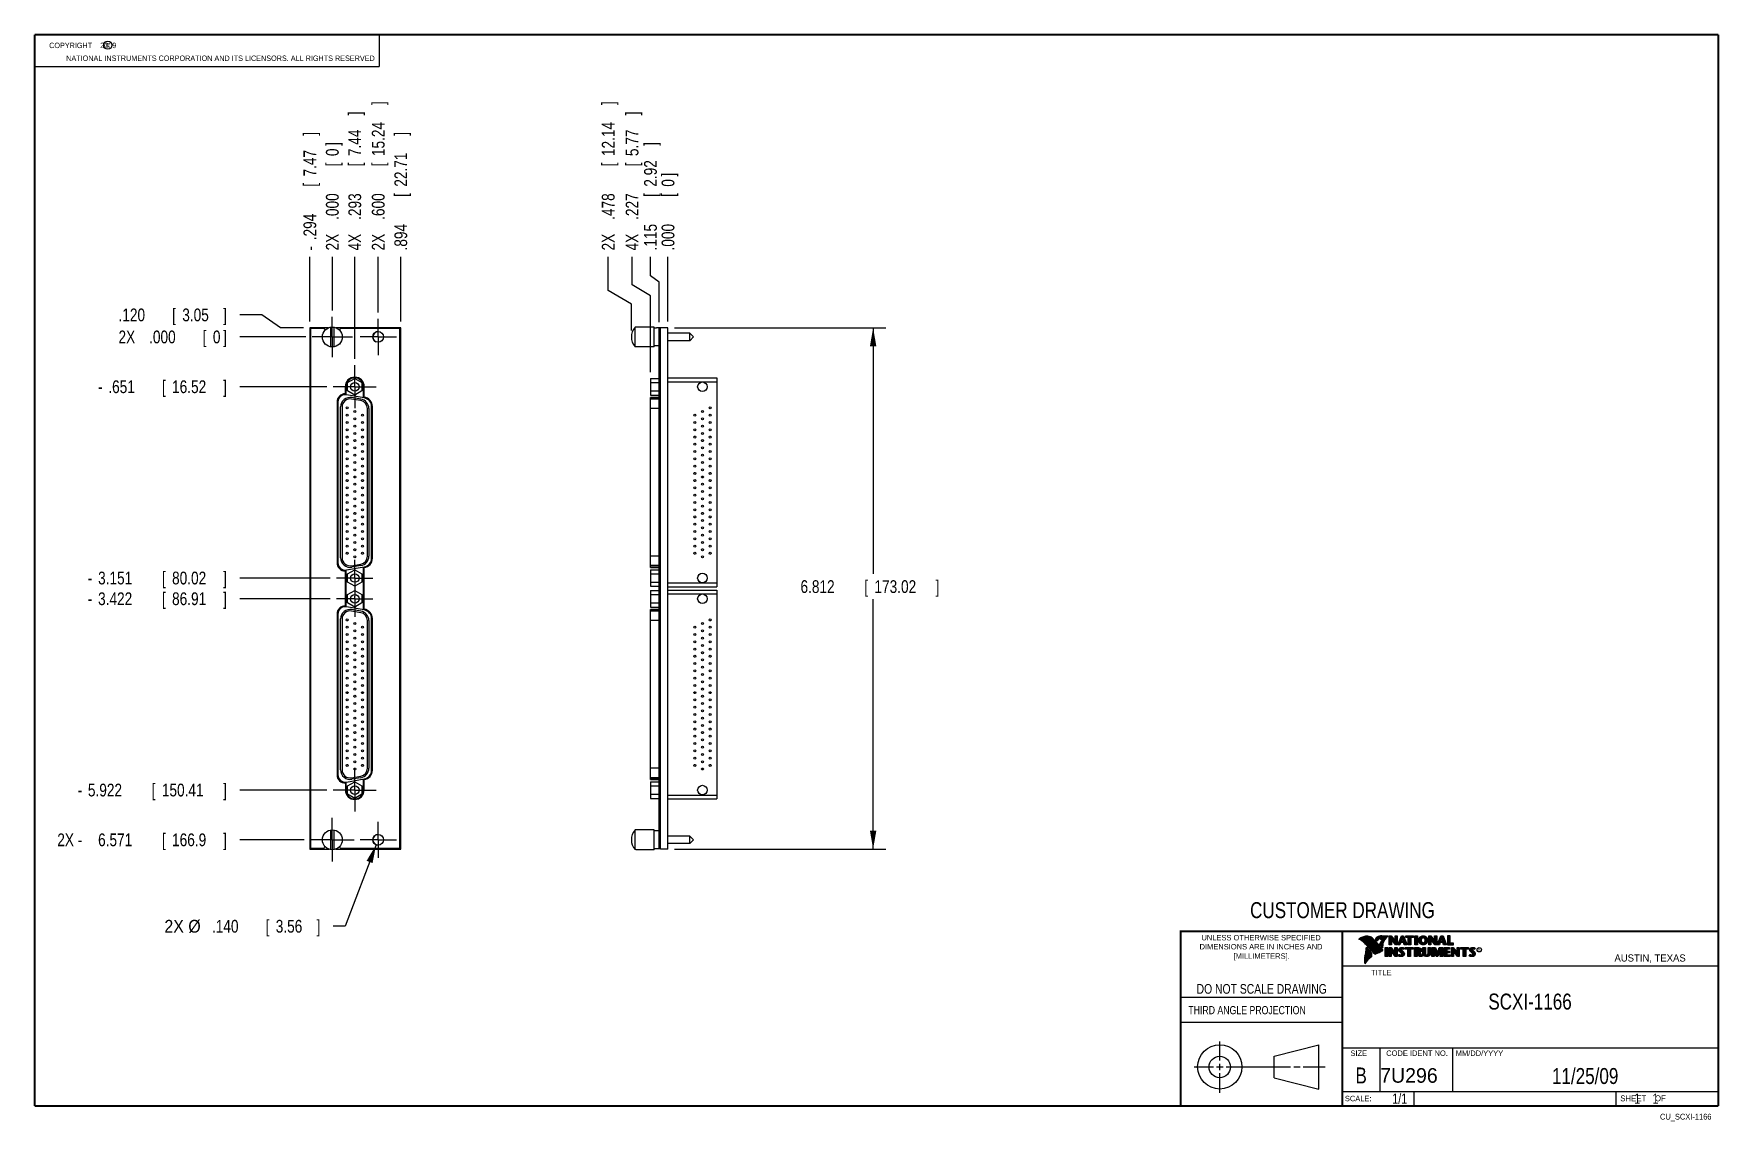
# Model space of a CAD drawing. Header units: inches. Extents: x 0.2 to 16.8, y 0.1 to 10.8.
import ezdxf
from ezdxf.enums import TextEntityAlignment as Align

# ---------------------------------------------------------------- set-up
doc = ezdxf.new("R2010")
doc.units = ezdxf.units.IN
doc.header["$LTSCALE"] = 0.935
doc.header["$MEASUREMENT"] = 0
doc.linetypes.add('CENTER', pattern=[0.6, 0.375, -0.075, 0.075, -0.075])
doc.layers.get('0').update_dxf_attribs({"linetype": 'CONTINUOUS'})
doc.layers.add('DEFAULT_1', color=7, linetype='CENTER')
doc.layers.add('DIMENSIONS', color=7, linetype='CONTINUOUS')
doc.styles.get("Standard").update_dxf_attribs({"font": 'txt', "width": 0.8})
doc.dimstyles.new('DIMSTYLE_1', dxfattribs={"dimtxt": 0.125, "dimasz": 0.18, "dimexe": 0.18, "dimexo": 0.0625, "dimgap": 0.09, "dimtad": 0, "dimtih": 1, "dimtoh": 1, "dimdec": 3, "dimlfac": 1.333333, "dimzin": 4, "dimdsep": 46, "dimtxsty": 'STANDARD', "dimblk": '_FILLED', "dimblk1": '_FILLED', "dimblk2": '_FILLED', "dimcen": 0.09, "dimadec": 0, "dimazin": 0, "dimtp": 0.005, "dimtm": 0.005, "dimtfac": 1, "dimtdec": 3, "dimtofl": 0, "dimtmove": 0, "dimatfit": 3, "dimldrblk": '_FILLED', "dimfxl": 1, "dimtolj": 1, "dimtzin": 4, "dimarcsym": 0})
doc.dimstyles.new('DIMSTYLE_2', dxfattribs={"dimtxt": 0.125, "dimasz": 0.18, "dimexe": 0.18, "dimexo": 0.0625, "dimgap": 0.09, "dimtad": 0, "dimtih": 1, "dimtoh": 1, "dimdec": 3, "dimlfac": 1.333333, "dimzin": 4, "dimdsep": 46, "dimtxsty": 'STANDARD', "dimblk": '_FILLED', "dimblk1": '_FILLED', "dimblk2": '_FILLED', "dimcen": 0.09, "dimadec": 0, "dimazin": 0, "dimtp": 0.005, "dimtm": 0.005, "dimtfac": 1, "dimtdec": 3, "dimtofl": 0, "dimtmove": 0, "dimatfit": 3, "dimldrblk": '_FILLED', "dimfxl": 1, "dimtolj": 1, "dimtzin": 4, "dimarcsym": 0})
doc.dimstyles.new('DIMSTYLE_3', dxfattribs={"dimtxt": 0.125, "dimasz": 0.18, "dimexe": 0.18, "dimexo": 0.0625, "dimgap": 0.09, "dimtad": 0, "dimtih": 1, "dimtoh": 1, "dimdec": 3, "dimlfac": 1.333333, "dimzin": 4, "dimdsep": 46, "dimtxsty": 'STANDARD', "dimblk": '_FILLED', "dimblk1": '_FILLED', "dimblk2": '_FILLED', "dimcen": 0.09, "dimadec": 0, "dimazin": 0, "dimtp": 0.005, "dimtm": 0.005, "dimtfac": 1, "dimtdec": 3, "dimtofl": 0, "dimtmove": 0, "dimatfit": 3, "dimldrblk": '_FILLED', "dimfxl": 1, "dimtolj": 1, "dimtzin": 4, "dimarcsym": 0})

msp = doc.modelspace()

# ---------------------------------------------------------------- texts
at = {"color": 2, "linetype": 'CONTINUOUS', "width": 0.8}
for s, height, p in [('c', 0.053, (0.94601, 10.63633)), ('NATIONAL INSTRUMENTS CORPORATION AND ITS LICENSORS. ALL RIGHTS RESERVED', 0.053, (0.55829, 10.50165)), ('THIRD ANGLE PROJECTION', 0.08, (11.55636, 1.15843))]:
    msp.add_text(s, height=height, dxfattribs=at).set_placement(p)
at = {"color": 7, "linetype": 'CONTINUOUS', "width": 0.8}
for s, height, p in [('CUSTOMER DRAWING', 0.15625, (13.06681, 2.10012)), ('DO NOT SCALE DRAWING', 0.095, (12.27541, 1.35924)), ('B', 0.15625, (13.24972, 0.47983))]:
    msp.add_text(s, height=height, dxfattribs=at).set_placement(p, align=Align.CENTER)
at = {"color": 2, "linetype": 'CONTINUOUS'}
for s, p in [('DIMENSIONS ARE IN INCHES AND', (12.26882, 1.79329)), ('UNLESS OTHERWISE SPECIFIED', (12.26882, 1.88192)), ('[MILLIMETERS].', (12.27462, 1.70154))]:
    msp.add_text(s, height=0.053254, dxfattribs=at).set_placement(p, align=Align.CENTER)
for s, height, p in [('R', 0.02174, (14.39705, 1.77824)), ('AUSTIN, TEXAS', 0.069617, (15.73268, 1.67446)), ('TITLE', 0.053254, (13.34735, 1.5397)), ('SIZE', 0.053254, (13.14508, 0.74944)), ('MM/DD/YYYY', 0.053254, (14.1765, 0.74944)), ('SCALE:', 0.053254, (13.09038, 0.30526)), ('SHEET    OF', 0.057262, (15.78922, 0.30524))]:
    msp.add_text(s, height=height, dxfattribs=at).set_placement(p)
at = {"color": 2, "linetype": 'CONTINUOUS', "width": 0.95}
msp.add_text('CODE IDENT NO.', height=0.053254, dxfattribs=at).set_placement((13.79778, 0.74944), align=Align.CENTER)
at = {"color": 7, "linetype": 'CONTINUOUS'}
msp.add_text('7U296', height=0.143155, dxfattribs=at).set_placement((13.43633, 0.4866))
at = {"color": 7, "linetype": 'CONTINUOUS', "width": 0.8}
msp.add_text('1/1', height=0.1, dxfattribs=at).set_placement((13.70254, 0.28053), align=Align.RIGHT)
at = {"color": 2, "linetype": 'CONTINUOUS', "width": 0.8}
msp.add_text('CU_SCXI-1166', height=0.057262, dxfattribs=at).set_placement((16.68366, 0.12536), align=Align.RIGHT)
at = {"color": 2, "linetype": 'CONTINUOUS', "insert": (0.31251, 10.68047), "char_height": 0.053, "width": 0.8904, "attachment_point": 1}
msp.add_mtext('    COPYRIGHT    2009', dxfattribs=at)
at = {"color": 7, "linetype": 'CONTINUOUS'}
for s, insert, char_height, width, attachment_point in [('SCXI-1166\\P ', (14.90514, 1.36034), 0.15625, 1.125, 2), ('11/25/09 ', (15.44554, 0.63066), 0.15625, 1.125, 2), ('    1    1', (15.80754, 0.38053), 0.1, 0.8, 1)]:
    msp.add_mtext(s, dxfattribs=dict(at, insert=insert, char_height=char_height, width=width, attachment_point=attachment_point))

# ---------------------------------------------------------------- blocks, each defined once
blk = doc.blocks.new('_FILLED')
at = {"color": 0, "linetype": 'BYBLOCK'}
blk.add_solid([(0, 0), (-1, 0.174), (-1, -0.174)], dxfattribs=at)
blk = doc.blocks.new('*D0')
at = {"layer": 'DIMENSIONS', "color": 2, "linetype": 'CONTINUOUS'}
for p, q in [((6.519, 7.886), (8.592, 7.886)), ((8.467, 7.886), (8.467, 5.475)), ((8.467, 2.777), (8.467, 5.225)), ((6.519, 2.777), (8.592, 2.777))]:
    blk.add_line(p, q, dxfattribs=at)
at = {"layer": 'DIMENSIONS', "color": 2, "linetype": 'CONTINUOUS', "xscale": 0.18, "yscale": 0.18, "zscale": 0.18}
for p, rotation in [((8.467, 7.886), 90), ((8.467, 2.777), 270)]:
    blk.add_blockref('_FILLED', p, dxfattribs=dict(at, rotation=rotation))
at = {"layer": 'DIMENSIONS', "color": 2, "linetype": 'CONTINUOUS', "width": 0.8}
for s, p in [('6.812', (7.755, 5.287)), ('[', (8.38, 5.287)), ('173.02', (8.48, 5.287)), (']', (9.08, 5.287))]:
    blk.add_text(s, height=0.125, dxfattribs=at).set_placement(p)
blk = doc.blocks.new('*D1')
at = {"layer": 'DIMENSIONS', "color": 2, "linetype": 'CONTINUOUS'}
for p, q in [((6.284, 8.397), (6.284, 8.581)), ((6.37, 8.332), (6.284, 8.397)), ((6.37, 7.941), (6.37, 8.332))]:
    blk.add_line(p, q, dxfattribs=at)
at = {"layer": 'DIMENSIONS', "color": 2, "linetype": 'CONTINUOUS', "width": 0.8}
for s, p in [(']', (6.347, 9.669)), ('2.92', (6.347, 9.269)), ('[', (6.347, 9.169)), ('.115', (6.347, 8.644))]:
    blk.add_text(s, height=0.125, rotation=90, dxfattribs=at).set_placement(p)
blk = doc.blocks.new('*D2')
at = {"layer": 'DIMENSIONS', "color": 2, "linetype": 'CONTINUOUS'}
for p, q in [((5.871, 8.253), (5.871, 8.581)), ((6.098, 8.118), (5.871, 8.253)), ((6.098, 7.859), (6.098, 8.118))]:
    blk.add_line(p, q, dxfattribs=at)
at = {"layer": 'DIMENSIONS', "color": 2, "linetype": 'CONTINUOUS', "width": 0.8}
for s, p in [(']', (5.933, 10.069)), ('12.14', (5.933, 9.569)), ('[', (5.933, 9.469)), ('.478', (5.933, 8.944)), ('2X ', (5.933, 8.644))]:
    blk.add_text(s, height=0.125, rotation=90, dxfattribs=at).set_placement(p)
blk = doc.blocks.new('*D3')
at = {"layer": 'DIMENSIONS', "color": 2, "linetype": 'CONTINUOUS'}
for p, q in [((6.105, 8.308), (6.105, 8.581)), ((6.286, 8.198), (6.105, 8.308)), ((6.286, 7.452), (6.286, 8.198))]:
    blk.add_line(p, q, dxfattribs=at)
at = {"layer": 'DIMENSIONS', "color": 2, "linetype": 'CONTINUOUS', "width": 0.8}
for s, p in [(']', (6.167, 9.969)), ('5.77', (6.167, 9.569)), ('[', (6.167, 9.469)), ('.227', (6.167, 8.944)), ('4X ', (6.167, 8.644))]:
    blk.add_text(s, height=0.125, rotation=90, dxfattribs=at).set_placement(p)
blk = doc.blocks.new('*D4')
at = {"layer": 'DIMENSIONS', "color": 2, "linetype": 'CONTINUOUS'}
blk.add_line((6.456, 7.949), (6.456, 8.581), dxfattribs=at)
at = {"layer": 'DIMENSIONS', "color": 2, "linetype": 'CONTINUOUS', "width": 0.8}
for s, p in [(']', (6.519, 9.369)), ('0', (6.519, 9.269)), ('[', (6.519, 9.169)), ('.000', (6.519, 8.644))]:
    blk.add_text(s, height=0.125, rotation=90, dxfattribs=at).set_placement(p)
blk = doc.blocks.new('*D5')
at = {"layer": 'DIMENSIONS', "color": 2, "linetype": 'CONTINUOUS'}
for p, q in [((2.475, 8.012), (2.259, 8.012)), ((2.658, 7.886), (2.475, 8.012)), ((2.884, 7.886), (2.658, 7.886))]:
    blk.add_line(p, q, dxfattribs=at)
at = {"layer": 'DIMENSIONS', "color": 2, "linetype": 'CONTINUOUS', "width": 0.8}
for s, p in [('.120', (1.071, 7.95)), ('[', (1.596, 7.95)), ('3.05', (1.696, 7.95)), (']', (2.096, 7.95))]:
    blk.add_text(s, height=0.125, dxfattribs=at).set_placement(p)
blk = doc.blocks.new('*D6')
at = {"layer": 'DIMENSIONS', "color": 2, "linetype": 'CONTINUOUS'}
blk.add_line((3.113, 7.308), (2.259, 7.308), dxfattribs=at)
at = {"layer": 'DIMENSIONS', "color": 2, "linetype": 'CONTINUOUS', "width": 0.8}
for s, p in [('-', (0.871, 7.246)), ('.651', (0.971, 7.246)), ('[', (1.496, 7.246)), ('16.52', (1.596, 7.246)), (']', (2.096, 7.246))]:
    blk.add_text(s, height=0.125, dxfattribs=at).set_placement(p)
blk = doc.blocks.new('*D7')
at = {"layer": 'DIMENSIONS', "color": 2, "linetype": 'CONTINUOUS'}
blk.add_line((3.146, 5.433), (2.259, 5.433), dxfattribs=at)
at = {"layer": 'DIMENSIONS', "color": 2, "linetype": 'CONTINUOUS', "width": 0.8}
for s, p in [('3.151', (0.871, 5.371)), ('[', (1.496, 5.371)), ('80.02', (1.596, 5.371)), (']', (2.096, 5.371)), ('-', (0.771, 5.371))]:
    blk.add_text(s, height=0.125, dxfattribs=at).set_placement(p)
blk = doc.blocks.new('*D8')
at = {"layer": 'DIMENSIONS', "color": 2, "linetype": 'CONTINUOUS'}
blk.add_line((3.146, 5.23), (2.259, 5.23), dxfattribs=at)
at = {"layer": 'DIMENSIONS', "color": 2, "linetype": 'CONTINUOUS', "width": 0.8}
for s, p in [('3.422', (0.871, 5.168)), ('[', (1.496, 5.168)), ('86.91', (1.596, 5.168)), (']', (2.096, 5.168)), ('-', (0.771, 5.168))]:
    blk.add_text(s, height=0.125, dxfattribs=at).set_placement(p)
blk = doc.blocks.new('*D9')
at = {"layer": 'DIMENSIONS', "color": 2, "linetype": 'CONTINUOUS'}
blk.add_line((3.113, 3.355), (2.259, 3.355), dxfattribs=at)
at = {"layer": 'DIMENSIONS', "color": 2, "linetype": 'CONTINUOUS', "width": 0.8}
for s, p in [('-', (0.671, 3.293)), ('5.922', (0.771, 3.293)), ('[', (1.396, 3.293)), ('150.41', (1.496, 3.293)), (']', (2.096, 3.293))]:
    blk.add_text(s, height=0.125, dxfattribs=at).set_placement(p)
blk = doc.blocks.new('*D10')
at = {"layer": 'DIMENSIONS', "color": 2, "linetype": 'CONTINUOUS'}
blk.add_line((2.891, 2.868), (2.259, 2.868), dxfattribs=at)
at = {"layer": 'DIMENSIONS', "color": 2, "linetype": 'CONTINUOUS', "width": 0.8}
for s, p in [('2X -', (0.471, 2.805)), ('6.571', (0.871, 2.805)), ('[', (1.496, 2.805)), ('166.9', (1.596, 2.805)), (']', (2.096, 2.805))]:
    blk.add_text(s, height=0.125, dxfattribs=at).set_placement(p)
blk = doc.blocks.new('*D11')
at = {"layer": 'DIMENSIONS', "color": 2, "linetype": 'CONTINUOUS'}
blk.add_line((2.906, 7.796), (2.259, 7.796), dxfattribs=at)
at = {"layer": 'DIMENSIONS', "color": 2, "linetype": 'CONTINUOUS', "width": 0.8}
for s, p in [('2X ', (1.071, 7.734)), ('.000', (1.371, 7.734)), ('[', (1.896, 7.734)), ('0', (1.996, 7.734)), (']', (2.096, 7.734))]:
    blk.add_text(s, height=0.125, dxfattribs=at).set_placement(p)
blk = doc.blocks.new('*D12')
at = {"layer": 'DIMENSIONS', "color": 2, "linetype": 'CONTINUOUS'}
blk.add_line((3.617, 8.036), (3.617, 8.581), dxfattribs=at)
at = {"layer": 'DIMENSIONS', "color": 2, "linetype": 'CONTINUOUS', "width": 0.8}
for s, p in [(']', (3.679, 10.069)), ('15.24', (3.679, 9.569)), ('[', (3.679, 9.469)), ('.600', (3.679, 8.944)), ('2X ', (3.679, 8.644))]:
    blk.add_text(s, height=0.125, rotation=90, dxfattribs=at).set_placement(p)
blk = doc.blocks.new('*D13')
at = {"layer": 'DIMENSIONS', "color": 2, "linetype": 'CONTINUOUS'}
blk.add_line((3.386, 7.582), (3.386, 8.581), dxfattribs=at)
at = {"layer": 'DIMENSIONS', "color": 2, "linetype": 'CONTINUOUS', "width": 0.8}
for s, p in [(']', (3.449, 9.969)), ('7.44', (3.449, 9.569)), ('[', (3.449, 9.469)), ('.293', (3.449, 8.944)), ('4X ', (3.449, 8.644))]:
    blk.add_text(s, height=0.125, rotation=90, dxfattribs=at).set_placement(p)
blk = doc.blocks.new('*D14')
at = {"layer": 'DIMENSIONS', "color": 2, "linetype": 'CONTINUOUS'}
blk.add_line((3.837, 7.949), (3.837, 8.581), dxfattribs=at)
at = {"layer": 'DIMENSIONS', "color": 2, "linetype": 'CONTINUOUS', "width": 0.8}
for s, p in [(']', (3.9, 9.769)), ('22.71', (3.9, 9.269)), ('[', (3.9, 9.169)), ('.894', (3.9, 8.644))]:
    blk.add_text(s, height=0.125, rotation=90, dxfattribs=at).set_placement(p)
blk = doc.blocks.new('*D15')
at = {"layer": 'DIMENSIONS', "color": 2, "linetype": 'CONTINUOUS'}
blk.add_line((2.946, 7.949), (2.946, 8.581), dxfattribs=at)
at = {"layer": 'DIMENSIONS', "color": 2, "linetype": 'CONTINUOUS', "width": 0.8}
for s, p in [(']', (3.009, 9.769)), ('7.47', (3.009, 9.369)), ('[', (3.009, 9.269)), ('.294', (3.009, 8.744)), ('-', (3.009, 8.644))]:
    blk.add_text(s, height=0.125, rotation=90, dxfattribs=at).set_placement(p)
blk = doc.blocks.new('*D16')
at = {"layer": 'DIMENSIONS', "color": 2, "linetype": 'CONTINUOUS'}
blk.add_line((3.167, 8.057), (3.167, 8.581), dxfattribs=at)
at = {"layer": 'DIMENSIONS', "color": 2, "linetype": 'CONTINUOUS', "width": 0.8}
for s, p in [(']', (3.229, 9.669)), ('0', (3.229, 9.569)), ('[', (3.229, 9.469)), ('.000', (3.229, 8.944)), ('2X ', (3.229, 8.644))]:
    blk.add_text(s, height=0.125, rotation=90, dxfattribs=at).set_placement(p)
blk = doc.blocks.new('*D17')
at = {"layer": 'DIMENSIONS', "color": 2, "linetype": 'CONTINUOUS'}
for p, q in [((3.596, 2.819), (3.292, 2.02)), ((3.292, 2.02), (3.175, 2.02))]:
    blk.add_line(p, q, dxfattribs=at)
at = {"layer": 'DIMENSIONS', "color": 2, "linetype": 'CONTINUOUS', "xscale": 0.18, "yscale": 0.18, "zscale": 0.18, "rotation": 69.139469}
blk.add_blockref('_FILLED', (3.596, 2.819), dxfattribs=at)
at = {"layer": 'DIMENSIONS', "color": 2, "linetype": 'CONTINUOUS'}
for s, width, p in [('2X %%c', 0.933333, (1.521, 1.958)), ('.140', 0.8, (1.987, 1.958)), ('[', 0.8, (2.512, 1.958)), ('3.56', 0.8, (2.612, 1.958)), (']', 0.8, (3.012, 1.958))]:
    blk.add_text(s, height=0.125, dxfattribs=dict(at, width=width)).set_placement(p)

# ---------------------------------------------------------------- dimensions: what is measured, and where the dimension line sits
at = {"layer": 'DIMENSIONS', "color": 2, "linetype": 'CONTINUOUS'}
for feature_location, offset, dtype, origin, text, picture, middle in [((3.61664, 8.03625), (0, 0.545), 1, (3.16664, 7.99475), '2X <>', '*D12', (3.61664, 9.40625)), ((6.09795, 7.85875), (-0.22712, 0.7225), 0, (6.4565, 7.88625), '2X <>', '*D2', (5.87083, 9.40625)), ((3.38639, 7.58212), (0, 0.99913), 1, (3.16664, 7.99475), '4X <>', '*D13', (3.38639, 9.35625)), ((6.28625, 7.45185), (-0.18139, 1.1294), 0, (6.4565, 7.88625), '4X <>', '*D3', (6.10486, 9.35625)), ((2.94614, 7.94875), (0, 0.6325), 1, (3.16664, 7.99475), '-<>', '*D15', (2.94614, 9.25625)), ((3.1666424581, 8.0572478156), (0, 0.524), 1, (3.1666424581, 7.9947478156), '2X <>', '*D16', (3.1666424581, 9.2062478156)), ((2.89064, 2.868), (-0.632, 0), 0, (2.96814, 7.79625), '2X -<>', '*D10', (1.33364, 2.868)), ((3.11264, 3.35512), (-0.854, 0), 0, (2.96814, 7.79625), '-<>', '*D9', (1.43364, 3.35512)), ((3.14639, 5.43337), (-0.88775, 0), 0, (2.96814, 7.79625), '-<>', '*D7', (1.48364, 5.43337)), ((3.14639, 5.23012), (-0.88775, 0), 0, (2.96814, 7.79625), '-<>', '*D8', (1.48364, 5.23012)), ((3.11264, 7.30837), (-0.854, 0), 0, (2.96814, 7.79625), '-<>', '*D6', (1.53364, 7.30837)), ((2.9056424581, 7.7962478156), (-0.647, 0), 0, (2.9681424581, 7.7962478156), '2X <>', '*D11', (1.6336424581, 7.7962478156))]:
    dim = msp.add_ordinate_dim(feature_location=feature_location, offset=offset, dtype=dtype, origin=origin, text=text, dimstyle='DIMSTYLE_2', dxfattribs=at)
    dim.commit()
    dim.dimension.update_dxf_attribs({"geometry": picture, "text_midpoint": middle})
for feature_location, offset, dtype, origin, picture, middle in [((3.83714, 7.94875), (0, 0.6325), 1, (3.16664, 7.99475), '*D14', (3.83714, 9.25625)), ((6.37025, 7.94125), (-0.08614, 0.64), 0, (6.4565, 7.88625), '*D1', (6.28411, 9.20625)), ((6.4564996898, 7.9487478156), (0, 0.6325), 1, (6.4564996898, 7.8862478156), '*D4', (6.4564996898, 9.0562478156)), ((2.88364, 7.88625), (-0.625, 0.12609), 0, (2.96814, 7.79625), '*D5', (1.63364, 8.01234))]:
    dim = msp.add_ordinate_dim(feature_location=feature_location, offset=offset, dtype=dtype, origin=origin, dimstyle='DIMSTYLE_2', dxfattribs=at)
    dim.commit()
    dim.dimension.update_dxf_attribs({"geometry": picture, "text_midpoint": middle})
dim = msp.add_linear_dim(base=(8.46743, 7.88625), p1=(6.519, 2.77725), p2=(6.519, 7.88625), angle=90, dimstyle='DIMSTYLE_1', dxfattribs=at)
dim.commit()
dim.dimension.update_dxf_attribs({"geometry": '*D0', "text_midpoint": (8.46743, 5.34979), "dimtype": 160})
dim = msp.add_diameter_dim_2p(p1=(3.59645, 2.81894), p2=(3.63384, 2.91706), text='2X <>', dimstyle='DIMSTYLE_3', dxfattribs=at)
dim.commit()
dim.dimension.update_dxf_attribs({"geometry": '*D17', "text_midpoint": (2.31635, 2.0205), "dimtype": 163})

# ---------------------------------------------------------------- linework, layer by layer
at = {"color": 2, "linetype": 'CONTINUOUS'}
for p, q in [((0.25001, 10.7586), (3.62501, 10.7586)), ((0.25001, 10.7586), (0.25001, 10.4456)), ((3.62501, 10.7586), (3.62501, 10.4456)), ((0.25001, 10.4456), (3.62501, 10.4456)), ((13.06524, 1.96953), (16.74504, 1.96953)), ((13.06524, 1.96953), (13.06524, 0.26053)), ((13.23112, 1.89338), (13.23112, 1.89487)), ((13.23467, 1.89211), (13.23467, 1.89717)), ((13.23823, 1.89072), (13.23823, 1.89937)), ((13.24178, 1.88921), (13.24178, 1.90148)), ((13.24534, 1.88757), (13.24534, 1.90349)), ((13.24889, 1.8858), (13.24889, 1.90537)), ((13.25245, 1.88389), (13.25245, 1.90695)), ((13.256, 1.88183), (13.256, 1.90844)), ((13.25955, 1.87962), (13.25955, 1.90983)), ((13.26311, 1.87724), (13.26311, 1.91114)), ((13.26666, 1.87469), (13.26666, 1.91236)), ((13.27022, 1.87195), (13.27022, 1.9135)), ((13.27377, 1.86901), (13.27377, 1.91455)), ((13.27733, 1.86584), (13.27733, 1.91553)), ((13.28088, 1.86243), (13.28088, 1.91642)), ((13.28444, 1.85873), (13.28444, 1.91727)), ((13.28799, 1.85487), (13.28799, 1.91812)), ((13.29154, 1.85098), (13.29154, 1.91881)), ((13.2951, 1.84706), (13.2951, 1.91935)), ((13.29865, 1.84311), (13.29865, 1.91976)), ((13.30221, 1.83913), (13.30221, 1.92002)), ((13.30576, 1.83512), (13.30576, 1.92013)), ((13.30932, 1.83108), (13.30932, 1.92011)), ((13.31287, 1.82701), (13.31287, 1.91995)), ((13.31643, 1.8229), (13.31643, 1.91964)), ((13.31998, 1.81877), (13.31998, 1.91919)), ((13.32353, 1.8146), (13.32353, 1.9186)), ((13.32709, 1.8104), (13.32709, 1.91788)), ((13.33064, 1.80617), (13.33064, 1.91718)), ((13.3342, 1.80197), (13.3342, 1.91628)), ((13.33775, 1.79782), (13.33775, 1.91515)), ((13.34131, 1.79371), (13.34131, 1.91378)), ((13.34486, 1.78966), (13.34486, 1.91216)), ((13.34841, 1.78565), (13.34841, 1.91026)), ((13.35197, 1.78168), (13.35197, 1.90806)), ((13.35552, 1.77776), (13.35552, 1.90551)), ((13.35908, 1.77389), (13.35908, 1.90255)), ((13.36263, 1.77005), (13.36263, 1.89912)), ((13.36619, 1.76626), (13.36619, 1.89522)), ((13.36974, 1.76251), (13.36974, 1.89151)), ((13.3733, 1.75881), (13.3733, 1.88779)), ((13.37685, 1.75559), (13.37685, 1.88406)), ((13.3804, 1.75292), (13.3804, 1.88032)), ((13.38396, 1.75121), (13.38396, 1.87658)), ((13.38751, 1.75092), (13.38751, 1.87282)), ((13.40222, 1.87796), (13.39013, 1.89218)), ((13.39107, 1.7518), (13.39107, 1.86907)), ((13.40289, 1.88104), (13.39274, 1.89296)), ((13.39462, 1.89075), (13.39462, 1.89989)), ((13.39462, 1.75332), (13.39462, 1.8653)), ((13.39818, 1.88658), (13.39818, 1.90616)), ((13.39818, 1.75478), (13.39818, 1.86153)), ((13.40173, 1.8824), (13.40173, 1.91011)), ((13.40173, 1.75627), (13.40173, 1.85744)), ((13.40529, 1.88228), (13.40529, 1.91288)), ((13.40529, 1.75779), (13.40529, 1.85313)), ((13.40884, 1.88443), (13.40884, 1.91496)), ((13.40884, 1.75933), (13.40884, 1.84883)), ((13.41239, 1.88698), (13.41239, 1.91671)), ((13.41239, 1.76089), (13.41239, 1.84452)), ((13.41595, 1.89003), (13.41595, 1.91816)), ((13.41595, 1.76248), (13.41595, 1.84021)), ((13.4195, 1.89369), (13.4195, 1.91934)), ((13.4195, 1.76409), (13.4195, 1.83591)), ((13.42306, 1.89637), (13.42306, 1.92027)), ((13.42306, 1.76573), (13.42306, 1.83161)), ((13.42661, 1.89822), (13.42661, 1.92095)), ((13.42661, 1.76739), (13.42661, 1.8273)), ((13.43017, 1.89946), (13.43017, 1.92144)), ((13.43017, 1.76908), (13.43017, 1.823)), ((13.44136, 1.83283), (13.43192, 1.84365)), ((13.43372, 1.89972), (13.43372, 1.92195)), ((13.43372, 1.7708), (13.43372, 1.8187)), ((13.44327, 1.83444), (13.4349, 1.84404)), ((13.43727, 1.89906), (13.43727, 1.9224)), ((13.43727, 1.84132), (13.43727, 1.84907)), ((13.44083, 1.89795), (13.44083, 1.92278)), ((13.44083, 1.83724), (13.44083, 1.85725)), ((13.44438, 1.89725), (13.44438, 1.9231)), ((13.44438, 1.83308), (13.44438, 1.86652)), ((13.44794, 1.89688), (13.44794, 1.92337)), ((13.44794, 1.82881), (13.44794, 1.87298)), ((13.45149, 1.89664), (13.45149, 1.92357)), ((13.45149, 1.82467), (13.45149, 1.8764)), ((13.45293, 1.92614), (13.51325, 1.92706)), ((13.453, 1.92364), (13.50667, 1.92446)), ((13.45505, 1.8965), (13.45505, 1.92367)), ((13.45505, 1.82065), (13.45505, 1.87803)), ((13.4586, 1.89642), (13.4586, 1.92372)), ((13.4586, 1.83026), (13.4586, 1.87896)), ((13.46216, 1.89573), (13.46216, 1.92378)), ((13.46216, 1.85354), (13.46216, 1.87953)), ((13.46571, 1.8935), (13.46571, 1.92383)), ((13.46571, 1.8636), (13.46571, 1.87975)), ((13.46926, 1.87203), (13.46926, 1.92389)), ((13.47282, 1.87938), (13.47282, 1.92394)), ((13.47637, 1.88593), (13.47637, 1.92399)), ((13.47993, 1.89186), (13.47993, 1.92405)), ((13.48348, 1.89728), (13.48348, 1.9241)), ((13.48704, 1.90228), (13.48704, 1.92416)), ((13.49059, 1.90692), (13.49059, 1.92421)), ((13.49415, 1.91125), (13.49415, 1.92427)), ((13.4977, 1.9153), (13.4977, 1.92432)), ((13.50125, 1.9191), (13.50125, 1.92437)), ((13.52607, 1.92627), (13.54513, 1.92627)), ((13.52607, 1.83895), (13.52607, 1.92627)), ((13.54661, 1.83895), (13.52607, 1.83895)), ((13.5286, 1.92374), (13.54388, 1.92374)), ((13.5286, 1.84148), (13.5286, 1.92374)), ((13.54409, 1.84148), (13.5286, 1.84148)), ((13.53324, 1.84148), (13.53324, 1.92374)), ((13.53672, 1.84148), (13.53672, 1.92374)), ((13.5402, 1.84148), (13.5402, 1.92374)), ((13.54409, 1.89763), (13.54367, 1.92374)), ((13.54388, 1.92374), (13.58542, 1.86899)), ((13.58728, 1.84148), (13.54409, 1.89763)), ((13.54409, 1.89763), (13.54409, 1.84148)), ((13.54513, 1.92627), (13.58289, 1.87651)), ((13.58603, 1.83895), (13.54661, 1.89019)), ((13.54661, 1.89019), (13.54661, 1.83895)), ((13.54715, 1.89365), (13.54715, 1.91943)), ((13.55062, 1.88913), (13.55062, 1.91485)), ((13.5541, 1.88461), (13.5541, 1.91027)), ((13.55757, 1.8801), (13.55757, 1.90569)), ((13.56105, 1.87558), (13.56105, 1.90111)), ((13.56452, 1.87106), (13.56452, 1.89653)), ((13.568, 1.86654), (13.568, 1.89195)), ((13.57147, 1.86202), (13.57147, 1.88737)), ((13.57495, 1.85751), (13.57495, 1.88279)), ((13.57843, 1.85299), (13.57843, 1.8782)), ((13.5819, 1.84847), (13.5819, 1.87362)), ((13.58289, 1.92627), (13.60361, 1.92627)), ((13.58289, 1.87651), (13.58289, 1.92627)), ((13.58538, 1.84395), (13.58542, 1.86899)), ((13.58542, 1.92374), (13.60109, 1.92374)), ((13.58542, 1.86899), (13.58542, 1.92374)), ((13.60361, 1.83895), (13.58603, 1.83895)), ((13.60109, 1.84148), (13.58728, 1.84148)), ((13.58885, 1.84148), (13.58885, 1.92374)), ((13.59233, 1.84148), (13.59233, 1.92374)), ((13.5958, 1.84148), (13.5958, 1.92374)), ((13.59928, 1.84148), (13.59928, 1.92374)), ((13.60109, 1.92374), (13.60109, 1.84148)), ((13.60361, 1.92627), (13.60361, 1.83895)), ((13.60876, 1.83899), (13.6444, 1.92621)), ((13.6294, 1.83899), (13.60876, 1.83899)), ((13.61252, 1.84151), (13.6461, 1.92368)), ((13.6277, 1.84151), (13.61252, 1.84151)), ((13.61666, 1.84151), (13.61666, 1.85163)), ((13.62013, 1.84151), (13.62013, 1.86014)), ((13.62361, 1.84151), (13.62361, 1.86864)), ((13.62708, 1.84151), (13.62708, 1.87715)), ((13.63607, 1.86235), (13.6277, 1.84151)), ((13.63778, 1.85982), (13.6294, 1.83899)), ((13.63056, 1.84863), (13.63056, 1.88565)), ((13.63403, 1.85728), (13.63403, 1.89416)), ((13.66648, 1.86235), (13.63607, 1.86235)), ((13.63751, 1.86235), (13.63751, 1.90266)), ((13.66466, 1.85982), (13.63778, 1.85982)), ((13.63884, 1.87112), (13.65003, 1.90732)), ((13.66391, 1.87112), (13.63884, 1.87112)), ((13.64098, 1.87806), (13.64098, 1.91116)), ((13.64098, 1.86235), (13.64098, 1.87112)), ((13.64227, 1.87365), (13.65189, 1.90479)), ((13.6606, 1.87365), (13.64227, 1.87365)), ((13.6444, 1.92621), (13.66641, 1.92621)), ((13.64446, 1.88931), (13.64446, 1.91967)), ((13.64446, 1.86235), (13.64446, 1.87112)), ((13.6461, 1.92368), (13.66467, 1.92368)), ((13.64793, 1.90055), (13.64793, 1.92368)), ((13.64793, 1.86235), (13.64793, 1.87112)), ((13.65003, 1.90732), (13.65407, 1.90732)), ((13.65141, 1.90732), (13.65141, 1.92368)), ((13.65141, 1.86235), (13.65141, 1.87112)), ((13.65189, 1.90479), (13.65213, 1.90479)), ((13.65213, 1.90479), (13.6606, 1.87365)), ((13.65407, 1.90732), (13.66391, 1.87112)), ((13.65489, 1.90431), (13.65489, 1.92368)), ((13.65489, 1.86235), (13.65489, 1.87112)), ((13.65836, 1.89153), (13.65836, 1.92368)), ((13.65836, 1.86235), (13.65836, 1.87112)), ((13.66184, 1.87875), (13.66184, 1.92368)), ((13.66184, 1.86235), (13.66184, 1.87112)), ((13.67167, 1.83899), (13.66466, 1.85982)), ((13.66467, 1.92368), (13.69586, 1.84151)), ((13.66531, 1.86235), (13.66531, 1.92199)), ((13.66641, 1.92621), (13.69953, 1.83899)), ((13.67349, 1.84151), (13.66648, 1.86235)), ((13.66879, 1.85548), (13.66879, 1.91284)), ((13.69953, 1.83899), (13.67167, 1.83899)), ((13.67226, 1.84516), (13.67226, 1.90368)), ((13.69586, 1.84151), (13.67349, 1.84151)), ((13.67574, 1.84151), (13.67574, 1.89453)), ((13.67921, 1.84151), (13.67921, 1.88537)), ((13.68269, 1.84151), (13.68269, 1.87622)), ((13.68616, 1.84151), (13.68616, 1.86706)), ((13.68662, 1.92621), (13.76343, 1.92621)), ((13.68662, 1.90994), (13.68662, 1.92621)), ((13.71181, 1.90994), (13.68662, 1.90994)), ((13.68915, 1.92368), (13.7609, 1.92368)), ((13.68915, 1.91247), (13.68915, 1.92368)), ((13.71434, 1.91247), (13.68915, 1.91247)), ((13.68964, 1.84151), (13.68964, 1.85791)), ((13.69312, 1.91247), (13.69312, 1.92368)), ((13.69312, 1.84151), (13.69312, 1.84875)), ((13.69659, 1.91247), (13.69659, 1.92368)), ((13.70007, 1.91247), (13.70007, 1.92368)), ((13.70354, 1.91247), (13.70354, 1.92368)), ((13.70702, 1.91247), (13.70702, 1.92368)), ((13.71049, 1.91247), (13.71049, 1.92368)), ((13.71181, 1.83899), (13.71181, 1.90994)), ((13.73824, 1.83899), (13.71181, 1.83899)), ((13.71434, 1.91247), (13.71397, 1.92368)), ((13.71434, 1.84151), (13.71434, 1.91247)), ((13.73571, 1.84151), (13.71434, 1.84151)), ((13.71744, 1.84151), (13.71744, 1.92368)), ((13.72092, 1.84151), (13.72092, 1.92368)), ((13.72439, 1.84151), (13.72439, 1.92368)), ((13.72787, 1.84151), (13.72787, 1.92368)), ((13.73135, 1.84151), (13.73135, 1.92368)), ((13.73571, 1.91247), (13.73482, 1.92368)), ((13.7609, 1.91247), (13.73571, 1.91247)), ((13.73571, 1.91247), (13.73571, 1.84151)), ((13.76343, 1.90994), (13.73824, 1.90994)), ((13.73824, 1.90994), (13.73824, 1.83899)), ((13.7383, 1.91247), (13.7383, 1.92368)), ((13.74177, 1.91247), (13.74177, 1.92368)), ((13.74525, 1.91247), (13.74525, 1.92368)), ((13.74872, 1.91247), (13.74872, 1.92368)), ((13.7522, 1.91247), (13.7522, 1.92368)), ((13.75567, 1.91247), (13.75567, 1.92368)), ((13.75915, 1.91247), (13.75915, 1.92368)), ((13.7609, 1.92368), (13.7609, 1.91247)), ((13.76343, 1.92621), (13.76343, 1.90994)), ((13.77684, 1.92621), (13.80314, 1.92621)), ((13.77684, 1.83899), (13.77684, 1.92621)), ((13.80314, 1.83899), (13.77684, 1.83899)), ((13.77937, 1.92368), (13.80061, 1.92368)), ((13.77937, 1.84151), (13.77937, 1.92368)), ((13.80061, 1.84151), (13.77937, 1.84151)), ((13.78348, 1.84151), (13.78348, 1.92368)), ((13.78695, 1.84151), (13.78695, 1.92368)), ((13.79043, 1.84151), (13.79043, 1.92368)), ((13.7939, 1.84151), (13.7939, 1.92368)), ((13.79738, 1.84151), (13.79738, 1.92368)), ((13.80061, 1.92368), (13.80061, 1.84151)), ((13.80314, 1.92621), (13.80314, 1.83899)), ((13.8154, 1.88342), (13.81542, 1.88525)), ((13.81544, 1.88157), (13.8154, 1.88342)), ((13.81542, 1.88525), (13.81551, 1.88707)), ((13.81555, 1.87972), (13.81544, 1.88157)), ((13.81551, 1.88707), (13.81566, 1.88888)), ((13.81572, 1.87787), (13.81555, 1.87972)), ((13.81566, 1.88888), (13.81587, 1.89065)), ((13.81595, 1.87603), (13.81572, 1.87787)), ((13.81587, 1.89065), (13.81615, 1.89241)), ((13.81623, 1.87421), (13.81595, 1.87603)), ((13.81615, 1.89241), (13.81649, 1.89413)), ((13.81658, 1.8724), (13.81623, 1.87421)), ((13.81649, 1.89413), (13.81689, 1.89581)), ((13.81698, 1.87062), (13.81658, 1.8724)), ((13.81689, 1.89581), (13.81735, 1.89745)), ((13.81744, 1.86888), (13.81698, 1.87062)), ((13.81735, 1.89745), (13.81787, 1.89905)), ((13.81794, 1.86717), (13.81744, 1.86888)), ((13.81787, 1.89905), (13.81846, 1.90061)), ((13.81793, 1.88343), (13.81795, 1.88518)), ((13.81797, 1.88167), (13.81793, 1.88343)), ((13.8185, 1.8655), (13.81794, 1.86717)), ((13.81795, 1.88518), (13.81803, 1.88691)), ((13.81807, 1.87991), (13.81797, 1.88167)), ((13.81803, 1.88691), (13.81817, 1.88862)), ((13.81823, 1.87814), (13.81807, 1.87991)), ((13.81817, 1.88862), (13.81838, 1.89031)), ((13.81845, 1.87639), (13.81823, 1.87814)), ((13.81838, 1.89031), (13.81864, 1.89196)), ((13.81872, 1.87464), (13.81845, 1.87639)), ((13.81846, 1.90061), (13.8191, 1.90213)), ((13.81912, 1.86387), (13.8185, 1.8655)), ((13.81864, 1.89196), (13.81896, 1.89359)), ((13.81905, 1.87292), (13.81872, 1.87464)), ((13.81896, 1.89359), (13.81934, 1.89517)), ((13.81944, 1.87122), (13.81905, 1.87292)), ((13.8191, 1.90213), (13.81981, 1.90361)), ((13.81978, 1.86229), (13.81912, 1.86387)), ((13.81934, 1.89517), (13.81977, 1.89672)), ((13.81987, 1.86956), (13.81944, 1.87122)), ((13.81977, 1.89672), (13.82026, 1.89822)), ((13.8205, 1.86074), (13.81978, 1.86229)), ((13.81981, 1.90361), (13.82057, 1.90506)), ((13.82035, 1.86793), (13.81987, 1.86956)), ((13.82026, 1.89822), (13.82081, 1.89968)), ((13.82089, 1.86635), (13.82035, 1.86793)), ((13.82128, 1.85923), (13.8205, 1.86074)), ((13.82057, 1.90506), (13.8214, 1.90648)), ((13.82081, 1.89968), (13.82141, 1.90109)), ((13.82089, 1.86635), (13.82081, 1.89968)), ((13.82147, 1.86481), (13.82089, 1.86635)), ((13.82211, 1.85777), (13.82128, 1.85923)), ((13.8214, 1.90648), (13.82229, 1.90787)), ((13.82141, 1.90109), (13.82206, 1.90248)), ((13.8221, 1.86331), (13.82147, 1.86481)), ((13.82206, 1.90248), (13.82278, 1.90383)), ((13.82278, 1.86185), (13.8221, 1.86331)), ((13.82299, 1.85635), (13.82211, 1.85777)), ((13.82229, 1.90787), (13.82324, 1.90923)), ((13.82278, 1.90383), (13.82356, 1.90516)), ((13.8235, 1.86044), (13.82278, 1.86185)), ((13.82393, 1.85497), (13.82299, 1.85635)), ((13.82324, 1.90923), (13.82426, 1.91057)), ((13.82428, 1.85906), (13.8235, 1.86044)), ((13.82356, 1.90516), (13.82439, 1.90646)), ((13.82492, 1.85363), (13.82393, 1.85497)), ((13.82426, 1.91057), (13.82533, 1.91188)), ((13.82428, 1.85906), (13.82439, 1.90646)), ((13.82511, 1.85772), (13.82428, 1.85906)), ((13.82439, 1.90646), (13.82529, 1.90774)), ((13.82596, 1.85234), (13.82492, 1.85363)), ((13.82599, 1.85643), (13.82511, 1.85772)), ((13.82529, 1.90774), (13.82624, 1.909)), ((13.82533, 1.91188), (13.82646, 1.91315)), ((13.82706, 1.85109), (13.82596, 1.85234)), ((13.82692, 1.85518), (13.82599, 1.85643)), ((13.82624, 1.909), (13.82726, 1.91024)), ((13.82646, 1.91315), (13.82763, 1.91439)), ((13.8279, 1.85396), (13.82692, 1.85518)), ((13.8282, 1.84989), (13.82706, 1.85109)), ((13.82726, 1.91024), (13.82832, 1.91144)), ((13.82763, 1.91439), (13.82885, 1.91558)), ((13.8279, 1.85396), (13.82832, 1.91144)), ((13.82892, 1.8528), (13.8279, 1.85396)), ((13.82939, 1.84875), (13.8282, 1.84989)), ((13.82832, 1.91144), (13.82943, 1.91261)), ((13.82885, 1.91558), (13.8301, 1.91672)), ((13.82999, 1.85167), (13.82892, 1.8528)), ((13.83062, 1.84765), (13.82939, 1.84875)), ((13.82943, 1.91261), (13.83058, 1.91374)), ((13.8311, 1.8506), (13.82999, 1.85167)), ((13.8301, 1.91672), (13.83139, 1.9178)), ((13.83058, 1.91374), (13.83177, 1.91482)), ((13.8319, 1.84661), (13.83062, 1.84765)), ((13.8311, 1.8506), (13.83177, 1.91482)), ((13.83226, 1.84957), (13.8311, 1.8506)), ((13.83139, 1.9178), (13.83271, 1.91883)), ((13.83177, 1.91482), (13.83298, 1.91584)), ((13.83322, 1.84562), (13.8319, 1.84661)), ((13.83345, 1.8486), (13.83226, 1.84957)), ((13.83271, 1.91883), (13.83405, 1.91979)), ((13.83298, 1.91584), (13.83422, 1.9168)), ((13.83458, 1.84469), (13.83322, 1.84562)), ((13.83469, 1.84768), (13.83345, 1.8486)), ((13.83405, 1.91979), (13.83542, 1.92069)), ((13.83422, 1.9168), (13.83548, 1.91771)), ((13.83599, 1.84382), (13.83458, 1.84469)), ((13.83469, 1.84768), (13.83548, 1.91771)), ((13.83596, 1.84681), (13.83469, 1.84768)), ((13.83542, 1.92069), (13.83681, 1.92152)), ((13.83548, 1.91771), (13.83676, 1.91855)), ((13.83727, 1.846), (13.83596, 1.84681)), ((13.83745, 1.843), (13.83599, 1.84382)), ((13.83676, 1.91855), (13.83806, 1.91933)), ((13.83681, 1.92152), (13.83824, 1.9223)), ((13.83863, 1.84524), (13.83727, 1.846)), ((13.83895, 1.84225), (13.83745, 1.843)), ((13.83806, 1.91933), (13.8394, 1.92005)), ((13.83863, 1.84524), (13.83806, 1.91933)), ((13.83824, 1.9223), (13.8397, 1.92301)), ((13.84003, 1.84454), (13.83863, 1.84524)), ((13.84051, 1.84156), (13.83895, 1.84225)), ((13.8394, 1.92005), (13.84076, 1.92072)), ((13.8397, 1.92301), (13.84119, 1.92366)), ((13.8397, 1.88328), (13.83971, 1.88448)), ((13.83971, 1.88207), (13.8397, 1.88328)), ((13.83971, 1.88448), (13.83974, 1.88567)), ((13.83974, 1.88086), (13.83971, 1.88207)), ((13.83974, 1.88567), (13.83979, 1.88684)), ((13.8398, 1.87965), (13.83974, 1.88086)), ((13.83979, 1.88684), (13.83987, 1.888)), ((13.83987, 1.87845), (13.8398, 1.87965)), ((13.83987, 1.888), (13.83996, 1.88914)), ((13.83996, 1.87726), (13.83987, 1.87845)), ((13.83996, 1.88914), (13.84007, 1.89025)), ((13.84008, 1.87608), (13.83996, 1.87726)), ((13.84148, 1.8439), (13.84003, 1.84454)), ((13.84007, 1.89025), (13.8402, 1.89133)), ((13.84021, 1.87493), (13.84008, 1.87608)), ((13.8402, 1.89133), (13.84034, 1.89238)), ((13.84037, 1.87381), (13.84021, 1.87493)), ((13.84034, 1.89238), (13.84051, 1.89341)), ((13.84054, 1.87271), (13.84037, 1.87381)), ((13.84051, 1.89341), (13.84069, 1.8944)), ((13.84212, 1.84094), (13.84051, 1.84156)), ((13.84074, 1.87165), (13.84054, 1.87271)), ((13.84069, 1.8944), (13.84089, 1.89536)), ((13.84096, 1.87061), (13.84074, 1.87165)), ((13.84076, 1.92072), (13.84216, 1.92133)), ((13.84089, 1.89536), (13.84111, 1.8963)), ((13.84119, 1.8696), (13.84096, 1.87061)), ((13.84111, 1.8963), (13.84136, 1.89722)), ((13.84119, 1.92366), (13.84272, 1.92426)), ((13.84145, 1.86863), (13.84119, 1.8696)), ((13.84136, 1.89722), (13.84163, 1.89812)), ((13.84173, 1.86767), (13.84145, 1.86863)), ((13.84148, 1.8439), (13.84169, 1.8678)), ((13.84298, 1.84332), (13.84148, 1.8439)), ((13.84163, 1.89812), (13.84192, 1.89901)), ((13.84202, 1.86675), (13.84173, 1.86767)), ((13.84192, 1.89901), (13.84224, 1.89987)), ((13.84196, 1.89911), (13.84216, 1.92133)), ((13.84234, 1.86585), (13.84202, 1.86675)), ((13.84379, 1.84038), (13.84212, 1.84094)), ((13.84216, 1.92133), (13.84359, 1.92189)), ((13.84223, 1.88328), (13.84224, 1.88443)), ((13.84224, 1.88211), (13.84223, 1.88328)), ((13.84224, 1.89987), (13.84259, 1.90073)), ((13.84224, 1.88443), (13.84227, 1.88558)), ((13.84227, 1.88094), (13.84224, 1.88211)), ((13.84227, 1.88558), (13.84232, 1.88671)), ((13.84232, 1.87978), (13.84227, 1.88094)), ((13.84232, 1.88671), (13.84239, 1.88782)), ((13.84239, 1.87862), (13.84232, 1.87978)), ((13.84269, 1.86497), (13.84234, 1.86585)), ((13.84239, 1.88782), (13.84248, 1.88891)), ((13.84248, 1.87748), (13.84239, 1.87862)), ((13.84248, 1.88891), (13.84258, 1.88998)), ((13.84259, 1.87635), (13.84248, 1.87748)), ((13.84258, 1.88998), (13.8427, 1.89101)), ((13.84259, 1.90073), (13.84296, 1.90157)), ((13.84272, 1.87525), (13.84259, 1.87635)), ((13.84305, 1.86411), (13.84269, 1.86497)), ((13.8427, 1.89101), (13.84284, 1.89201)), ((13.84272, 1.92426), (13.84429, 1.9248)), ((13.84287, 1.87418), (13.84272, 1.87525)), ((13.84284, 1.89201), (13.843, 1.89298)), ((13.84304, 1.87314), (13.84287, 1.87418)), ((13.84296, 1.90157), (13.84336, 1.90239)), ((13.84454, 1.8428), (13.84298, 1.84332)), ((13.843, 1.89298), (13.84317, 1.89391)), ((13.84322, 1.87213), (13.84304, 1.87314)), ((13.84344, 1.86328), (13.84305, 1.86411)), ((13.84317, 1.89391), (13.84336, 1.89481)), ((13.84342, 1.87116), (13.84322, 1.87213)), ((13.84336, 1.90239), (13.84379, 1.9032)), ((13.84336, 1.89481), (13.84356, 1.89568)), ((13.84364, 1.87021), (13.84342, 1.87116)), ((13.84386, 1.86247), (13.84344, 1.86328)), ((13.84356, 1.89568), (13.84379, 1.89653)), ((13.84359, 1.92189), (13.84507, 1.9224)), ((13.84388, 1.8693), (13.84364, 1.87021)), ((13.84379, 1.9032), (13.84425, 1.90398)), ((13.84379, 1.89653), (13.84404, 1.89736)), ((13.84551, 1.8399), (13.84379, 1.84038)), ((13.84431, 1.86168), (13.84386, 1.86247)), ((13.84414, 1.86841), (13.84388, 1.8693)), ((13.84404, 1.89736), (13.84431, 1.89817)), ((13.84442, 1.86756), (13.84414, 1.86841)), ((13.84425, 1.90398), (13.84474, 1.90474)), ((13.84429, 1.9248), (13.84591, 1.92529)), ((13.84431, 1.89817), (13.8446, 1.89896)), ((13.84479, 1.86092), (13.84431, 1.86168)), ((13.84471, 1.86673), (13.84442, 1.86756)), ((13.84615, 1.84234), (13.84454, 1.8428)), ((13.8446, 1.89896), (13.84492, 1.89974)), ((13.84503, 1.86593), (13.84471, 1.86673)), ((13.84474, 1.90474), (13.84526, 1.90547)), ((13.8453, 1.86018), (13.84479, 1.86092)), ((13.84492, 1.89974), (13.84525, 1.9005)), ((13.84536, 1.86515), (13.84503, 1.86593)), ((13.84507, 1.9224), (13.84659, 1.92285)), ((13.84527, 1.90548), (13.84507, 1.9224)), ((13.84525, 1.9005), (13.84562, 1.90124)), ((13.84526, 1.90547), (13.84582, 1.90616)), ((13.84584, 1.85947), (13.8453, 1.86018)), ((13.84571, 1.8644), (13.84536, 1.86515)), ((13.84729, 1.83947), (13.84551, 1.8399)), ((13.84562, 1.90124), (13.846, 1.90196)), ((13.84608, 1.86368), (13.84571, 1.8644)), ((13.84582, 1.90616), (13.8464, 1.90683)), ((13.84604, 1.84237), (13.84583, 1.85949)), ((13.84642, 1.85879), (13.84584, 1.85947)), ((13.84591, 1.92529), (13.84755, 1.92571)), ((13.846, 1.90196), (13.84641, 1.90265)), ((13.84648, 1.86298), (13.84608, 1.86368)), ((13.84782, 1.84194), (13.84615, 1.84234)), ((13.8464, 1.90683), (13.84702, 1.90745)), ((13.84641, 1.90265), (13.84683, 1.90332)), ((13.84703, 1.85815), (13.84642, 1.85879)), ((13.8469, 1.86231), (13.84648, 1.86298)), ((13.84659, 1.92285), (13.84814, 1.92326)), ((13.84683, 1.90332), (13.84728, 1.90395)), ((13.84734, 1.86167), (13.8469, 1.86231)), ((13.84702, 1.90745), (13.84766, 1.90802)), ((13.84767, 1.85754), (13.84703, 1.85815)), ((13.84728, 1.90395), (13.84776, 1.90454)), ((13.84909, 1.83912), (13.84729, 1.83947)), ((13.84781, 1.86106), (13.84734, 1.86167)), ((13.84755, 1.92571), (13.84923, 1.92608)), ((13.84766, 1.90802), (13.84833, 1.90856)), ((13.84835, 1.85696), (13.84767, 1.85754)), ((13.84776, 1.90454), (13.84825, 1.9051)), ((13.84831, 1.86048), (13.84781, 1.86106)), ((13.84953, 1.84161), (13.84782, 1.84194)), ((13.84814, 1.92326), (13.84973, 1.9236)), ((13.84825, 1.9051), (13.84876, 1.90562)), ((13.84883, 1.85993), (13.84831, 1.86048)), ((13.84833, 1.90856), (13.84902, 1.90905)), ((13.84905, 1.85642), (13.84835, 1.85696)), ((13.84876, 1.90562), (13.84929, 1.9061)), ((13.84937, 1.85941), (13.84883, 1.85993)), ((13.84902, 1.90905), (13.84974, 1.9095)), ((13.84978, 1.85593), (13.84905, 1.85642)), ((13.85093, 1.83883), (13.84909, 1.83912)), ((13.84923, 1.92608), (13.85093, 1.92639)), ((13.84929, 1.9061), (13.84985, 1.90654)), ((13.84994, 1.85892), (13.84937, 1.85941)), ((13.84951, 1.90936), (13.84951, 1.92356)), ((13.84951, 1.84161), (13.84951, 1.85611)), ((13.85128, 1.84133), (13.84953, 1.84161)), ((13.84973, 1.9236), (13.85134, 1.9239)), ((13.84974, 1.9095), (13.85048, 1.90991)), ((13.85054, 1.85547), (13.84978, 1.85593)), ((13.84985, 1.90654), (13.85043, 1.90695)), ((13.85053, 1.85847), (13.84994, 1.85892)), ((13.85043, 1.90695), (13.85102, 1.90732)), ((13.85048, 1.90991), (13.85124, 1.91028)), ((13.85114, 1.85806), (13.85053, 1.85847)), ((13.85133, 1.85507), (13.85054, 1.85547)), ((13.85093, 1.92639), (13.85266, 1.92664)), ((13.85279, 1.8386), (13.85093, 1.83883)), ((13.85102, 1.90732), (13.85164, 1.90766)), ((13.85177, 1.85769), (13.85114, 1.85806)), ((13.85124, 1.91028), (13.85202, 1.91061)), ((13.85305, 1.84112), (13.85128, 1.84133)), ((13.85214, 1.85471), (13.85133, 1.85507)), ((13.85134, 1.9239), (13.85297, 1.92413)), ((13.85164, 1.90766), (13.85228, 1.90797)), ((13.85242, 1.85735), (13.85177, 1.85769)), ((13.85202, 1.91061), (13.85282, 1.9109)), ((13.85298, 1.85441), (13.85214, 1.85471)), ((13.85228, 1.90797), (13.85294, 1.90825)), ((13.85309, 1.85706), (13.85242, 1.85735)), ((13.85266, 1.92664), (13.8544, 1.92682)), ((13.85465, 1.83845), (13.85279, 1.8386)), ((13.85282, 1.9109), (13.85365, 1.91114)), ((13.85294, 1.90825), (13.85362, 1.90849)), ((13.85297, 1.92413), (13.85461, 1.9243)), ((13.85383, 1.85415), (13.85298, 1.85441)), ((13.85299, 1.91095), (13.85299, 1.92413)), ((13.85299, 1.84112), (13.85299, 1.8544)), ((13.85482, 1.84097), (13.85305, 1.84112)), ((13.85377, 1.85681), (13.85309, 1.85706)), ((13.85362, 1.90849), (13.85431, 1.9087)), ((13.85365, 1.91114), (13.85449, 1.91135)), ((13.85447, 1.8566), (13.85377, 1.85681)), ((13.85469, 1.85395), (13.85383, 1.85415)), ((13.85431, 1.9087), (13.85502, 1.90888)), ((13.8544, 1.92682), (13.85614, 1.92693)), ((13.85519, 1.85643), (13.85447, 1.8566)), ((13.85449, 1.91135), (13.85535, 1.91151)), ((13.85461, 1.9243), (13.85626, 1.92441)), ((13.85651, 1.83835), (13.85465, 1.83845)), ((13.85557, 1.85381), (13.85469, 1.85395)), ((13.8566, 1.84088), (13.85482, 1.84097)), ((13.85502, 1.90888), (13.85574, 1.90901)), ((13.85592, 1.85631), (13.85519, 1.85643)), ((13.85535, 1.91151), (13.85622, 1.91162)), ((13.85647, 1.85371), (13.85557, 1.85381)), ((13.85574, 1.90901), (13.85648, 1.90911)), ((13.85666, 1.85623), (13.85592, 1.85631)), ((13.85614, 1.92693), (13.85789, 1.92698)), ((13.85622, 1.91162), (13.85711, 1.91169)), ((13.85626, 1.92441), (13.85791, 1.92445)), ((13.85646, 1.91164), (13.85646, 1.92441)), ((13.85646, 1.84088), (13.85646, 1.85371)), ((13.85737, 1.85367), (13.85647, 1.85371)), ((13.85648, 1.90911), (13.85722, 1.90916)), ((13.85836, 1.83832), (13.85651, 1.83835)), ((13.85836, 1.84085), (13.8566, 1.84088)), ((13.85741, 1.8562), (13.85666, 1.85623)), ((13.85711, 1.91169), (13.85801, 1.9117)), ((13.85722, 1.90916), (13.85797, 1.90917)), ((13.85827, 1.85368), (13.85737, 1.85367)), ((13.85817, 1.85621), (13.85741, 1.8562)), ((13.85789, 1.92698), (13.85964, 1.92695)), ((13.85791, 1.92445), (13.85955, 1.92443)), ((13.85797, 1.90917), (13.85873, 1.90914)), ((13.85801, 1.9117), (13.85891, 1.91166)), ((13.85894, 1.85626), (13.85817, 1.85621)), ((13.85918, 1.85374), (13.85827, 1.85368)), ((13.86011, 1.84088), (13.85836, 1.84085)), ((13.8602, 1.83835), (13.85836, 1.83832)), ((13.85873, 1.90914), (13.85949, 1.90907)), ((13.85891, 1.91166), (13.8598, 1.91158)), ((13.85971, 1.85636), (13.85894, 1.85626)), ((13.86008, 1.85386), (13.85918, 1.85374)), ((13.85949, 1.90907), (13.86024, 1.90895)), ((13.85955, 1.92443), (13.86119, 1.92434)), ((13.85964, 1.92695), (13.86138, 1.92686)), ((13.86047, 1.85649), (13.85971, 1.85636)), ((13.8598, 1.91158), (13.86068, 1.91144)), ((13.85994, 1.84087), (13.86013, 1.85386)), ((13.86097, 1.85401), (13.86008, 1.85386)), ((13.86183, 1.84097), (13.86011, 1.84088)), ((13.86201, 1.83845), (13.8602, 1.83835)), ((13.86024, 1.90895), (13.86099, 1.9088)), ((13.86123, 1.85666), (13.86047, 1.85649)), ((13.86068, 1.91144), (13.86155, 1.91126)), ((13.86185, 1.85421), (13.86097, 1.85401)), ((13.86099, 1.9088), (13.86172, 1.90861)), ((13.861, 1.91138), (13.86119, 1.92434)), ((13.86119, 1.92434), (13.86282, 1.92418)), ((13.86198, 1.85687), (13.86123, 1.85666)), ((13.86138, 1.92686), (13.86311, 1.9267)), ((13.86155, 1.91126), (13.8624, 1.91105)), ((13.86172, 1.90861), (13.86244, 1.90839)), ((13.86352, 1.84112), (13.86183, 1.84097)), ((13.86272, 1.85445), (13.86185, 1.85421)), ((13.86271, 1.85711), (13.86198, 1.85687)), ((13.8638, 1.83861), (13.86201, 1.83845)), ((13.8624, 1.91105), (13.86324, 1.91079)), ((13.86244, 1.90839), (13.86314, 1.90814)), ((13.86341, 1.85739), (13.86271, 1.85711)), ((13.86356, 1.85473), (13.86272, 1.85445)), ((13.86282, 1.92418), (13.86445, 1.92397)), ((13.86311, 1.9267), (13.86483, 1.92647)), ((13.86314, 1.90814), (13.86381, 1.90786)), ((13.86324, 1.91079), (13.86405, 1.9105)), ((13.86409, 1.85769), (13.86341, 1.85739)), ((13.86341, 1.84111), (13.86358, 1.85474)), ((13.86519, 1.84134), (13.86352, 1.84112)), ((13.86438, 1.85505), (13.86356, 1.85473)), ((13.86556, 1.83884), (13.8638, 1.83861)), ((13.86381, 1.90786), (13.86445, 1.90756)), ((13.86405, 1.9105), (13.86484, 1.91017)), ((13.86473, 1.85801), (13.86409, 1.85769)), ((13.86428, 1.9104), (13.86445, 1.92397)), ((13.86518, 1.8554), (13.86438, 1.85505)), ((13.86445, 1.92397), (13.86606, 1.92369)), ((13.86445, 1.90756), (13.86507, 1.90722)), ((13.86534, 1.85837), (13.86473, 1.85801)), ((13.86483, 1.92647), (13.86654, 1.92617)), ((13.86484, 1.91017), (13.8656, 1.90981)), ((13.86507, 1.90722), (13.86566, 1.90687)), ((13.86594, 1.85579), (13.86518, 1.8554)), ((13.86684, 1.84161), (13.86519, 1.84134)), ((13.86592, 1.85875), (13.86534, 1.85837)), ((13.86731, 1.83913), (13.86556, 1.83884)), ((13.8656, 1.90981), (13.86633, 1.90942)), ((13.86566, 1.90687), (13.86622, 1.90648)), ((13.86647, 1.85917), (13.86592, 1.85875)), ((13.86668, 1.85622), (13.86594, 1.85579)), ((13.86606, 1.92369), (13.86765, 1.92334)), ((13.86622, 1.90648), (13.86675, 1.90608)), ((13.86633, 1.90942), (13.86703, 1.90899)), ((13.86699, 1.85962), (13.86647, 1.85917)), ((13.86654, 1.92617), (13.86823, 1.9258)), ((13.86738, 1.85669), (13.86668, 1.85622)), ((13.86675, 1.90608), (13.86726, 1.90564)), ((13.86846, 1.84196), (13.86684, 1.84161)), ((13.86689, 1.84162), (13.86703, 1.85645)), ((13.86749, 1.8601), (13.86699, 1.85962)), ((13.86703, 1.90899), (13.8677, 1.90853)), ((13.86726, 1.90564), (13.86774, 1.90519)), ((13.86903, 1.8395), (13.86731, 1.83913)), ((13.86806, 1.8572), (13.86738, 1.85669)), ((13.86797, 1.86062), (13.86749, 1.8601)), ((13.86751, 1.90866), (13.86765, 1.92334)), ((13.86765, 1.92334), (13.86922, 1.92294)), ((13.8677, 1.90853), (13.86834, 1.90804)), ((13.86774, 1.90519), (13.86819, 1.90471)), ((13.86842, 1.86117), (13.86797, 1.86062)), ((13.8687, 1.85775), (13.86806, 1.8572)), ((13.86819, 1.90471), (13.86862, 1.9042)), ((13.86823, 1.9258), (13.8699, 1.92538)), ((13.86834, 1.90804), (13.86895, 1.90752)), ((13.86885, 1.86177), (13.86842, 1.86117)), ((13.87005, 1.84237), (13.86846, 1.84196)), ((13.86862, 1.9042), (13.86902, 1.90367)), ((13.86931, 1.85834), (13.8687, 1.85775)), ((13.86925, 1.8624), (13.86885, 1.86177)), ((13.86895, 1.90752), (13.86953, 1.90697)), ((13.86902, 1.90367), (13.8694, 1.90311)), ((13.87073, 1.83993), (13.86903, 1.8395)), ((13.86922, 1.92294), (13.87077, 1.92248)), ((13.86964, 1.86307), (13.86925, 1.8624)), ((13.86988, 1.85897), (13.86931, 1.85834)), ((13.8694, 1.90311), (13.86977, 1.90252)), ((13.86953, 1.90697), (13.87008, 1.90639)), ((13.87002, 1.86377), (13.86964, 1.86307)), ((13.86977, 1.90252), (13.87011, 1.90189)), ((13.87042, 1.85964), (13.86988, 1.85897)), ((13.8699, 1.92538), (13.87154, 1.92489)), ((13.87037, 1.8645), (13.87002, 1.86377)), ((13.87162, 1.84284), (13.87005, 1.84237)), ((13.87008, 1.90639), (13.87059, 1.90579)), ((13.87011, 1.90189), (13.87044, 1.90123)), ((13.87071, 1.86526), (13.87037, 1.8645)), ((13.87093, 1.86034), (13.87042, 1.85964)), ((13.87044, 1.90123), (13.87076, 1.90052)), ((13.87059, 1.90579), (13.87107, 1.90515)), ((13.87104, 1.86605), (13.87071, 1.86526)), ((13.87241, 1.84044), (13.87073, 1.83993)), ((13.87076, 1.90052), (13.87107, 1.89977)), ((13.87077, 1.92248), (13.8723, 1.92196)), ((13.87095, 1.90531), (13.87077, 1.92248)), ((13.87141, 1.86108), (13.87093, 1.86034)), ((13.87135, 1.86687), (13.87104, 1.86605)), ((13.87107, 1.90515), (13.87153, 1.90449)), ((13.87107, 1.89977), (13.87137, 1.89897)), ((13.87164, 1.86771), (13.87135, 1.86687)), ((13.87137, 1.89897), (13.87166, 1.89813)), ((13.87185, 1.86184), (13.87141, 1.86108)), ((13.87162, 1.84284), (13.87143, 1.86111)), ((13.87153, 1.90449), (13.87195, 1.90379)), ((13.87154, 1.92489), (13.87316, 1.92433)), ((13.87317, 1.84339), (13.87162, 1.84284)), ((13.87193, 1.86857), (13.87164, 1.86771)), ((13.87166, 1.89813), (13.87193, 1.89725)), ((13.87227, 1.86262), (13.87185, 1.86184)), ((13.87193, 1.89725), (13.8722, 1.89632)), ((13.87219, 1.86946), (13.87193, 1.86857)), ((13.87195, 1.90379), (13.87235, 1.90307)), ((13.87244, 1.87037), (13.87219, 1.86946)), ((13.8722, 1.89632), (13.87245, 1.89536)), ((13.87266, 1.86344), (13.87227, 1.86262)), ((13.8723, 1.92196), (13.87379, 1.92138)), ((13.87235, 1.90307), (13.87273, 1.90231)), ((13.87406, 1.84102), (13.87241, 1.84044)), ((13.87267, 1.87131), (13.87244, 1.87037)), ((13.87245, 1.89536), (13.87268, 1.89437)), ((13.87304, 1.86427), (13.87266, 1.86344)), ((13.87289, 1.87228), (13.87267, 1.87131)), ((13.87268, 1.89437), (13.87289, 1.89334)), ((13.87273, 1.90231), (13.87308, 1.90152)), ((13.87289, 1.89334), (13.87308, 1.89229)), ((13.87308, 1.87327), (13.87289, 1.87228)), ((13.87339, 1.86512), (13.87304, 1.86427)), ((13.87308, 1.90152), (13.87342, 1.90069)), ((13.87308, 1.89229), (13.87324, 1.89121)), ((13.87325, 1.87429), (13.87308, 1.87327)), ((13.87316, 1.92433), (13.87475, 1.92371)), ((13.87469, 1.844), (13.87317, 1.84339)), ((13.87324, 1.89121), (13.87339, 1.89011)), ((13.87339, 1.87534), (13.87325, 1.87429)), ((13.87339, 1.89011), (13.87351, 1.88899)), ((13.87351, 1.87642), (13.87339, 1.87534)), ((13.87372, 1.866), (13.87339, 1.86512)), ((13.87342, 1.90069), (13.87375, 1.89983)), ((13.87351, 1.88899), (13.87361, 1.88785)), ((13.87361, 1.87751), (13.87351, 1.87642)), ((13.87361, 1.88785), (13.87369, 1.8867)), ((13.87369, 1.87863), (13.87361, 1.87751)), ((13.87369, 1.8867), (13.87375, 1.88554)), ((13.87375, 1.87976), (13.87369, 1.87863)), ((13.87404, 1.86689), (13.87372, 1.866)), ((13.87375, 1.89983), (13.87406, 1.89892)), ((13.87375, 1.88554), (13.87378, 1.88438)), ((13.87379, 1.88091), (13.87375, 1.87976)), ((13.87378, 1.88438), (13.8738, 1.88322)), ((13.87379, 1.92138), (13.87526, 1.92074)), ((13.87381, 1.88206), (13.87379, 1.88091)), ((13.8738, 1.88322), (13.87381, 1.88206)), ((13.87409, 1.89883), (13.87384, 1.92136)), ((13.87434, 1.86781), (13.87404, 1.86689)), ((13.87406, 1.89892), (13.87436, 1.89797)), ((13.87568, 1.84167), (13.87406, 1.84102)), ((13.87462, 1.86876), (13.87434, 1.86781)), ((13.87436, 1.89797), (13.87464, 1.89699)), ((13.87469, 1.844), (13.87443, 1.86811)), ((13.87489, 1.86973), (13.87462, 1.86876)), ((13.87464, 1.89699), (13.8749, 1.89597)), ((13.87618, 1.84467), (13.87469, 1.844)), ((13.87475, 1.92371), (13.87631, 1.92304)), ((13.87514, 1.87074), (13.87489, 1.86973)), ((13.8749, 1.89597), (13.87515, 1.89491)), ((13.87536, 1.87177), (13.87514, 1.87074)), ((13.87515, 1.89491), (13.87537, 1.89382)), ((13.87526, 1.92074), (13.8767, 1.92005)), ((13.87557, 1.87282), (13.87536, 1.87177)), ((13.87537, 1.89382), (13.87557, 1.89271)), ((13.87557, 1.89271), (13.87575, 1.89157)), ((13.87574, 1.87391), (13.87557, 1.87282)), ((13.87727, 1.84239), (13.87568, 1.84167)), ((13.8759, 1.87502), (13.87574, 1.87391)), ((13.87575, 1.89157), (13.8759, 1.89041)), ((13.8759, 1.89041), (13.87602, 1.88923)), ((13.87603, 1.87616), (13.8759, 1.87502)), ((13.87602, 1.88923), (13.87613, 1.88805)), ((13.87613, 1.87731), (13.87603, 1.87616)), ((13.87613, 1.88805), (13.87621, 1.88685)), ((13.87622, 1.87848), (13.87613, 1.87731)), ((13.87764, 1.84541), (13.87618, 1.84467)), ((13.87621, 1.88685), (13.87627, 1.88565)), ((13.87628, 1.87966), (13.87622, 1.87848)), ((13.87627, 1.88565), (13.87631, 1.88445)), ((13.87631, 1.88085), (13.87628, 1.87966)), ((13.87631, 1.92304), (13.87784, 1.9223)), ((13.87631, 1.88445), (13.87633, 1.88324)), ((13.87633, 1.88204), (13.87631, 1.88085)), ((13.87633, 1.88324), (13.87633, 1.88204)), ((13.8767, 1.92005), (13.8781, 1.9193)), ((13.87883, 1.84318), (13.87727, 1.84239)), ((13.87764, 1.84541), (13.8781, 1.9193)), ((13.87905, 1.8462), (13.87764, 1.84541)), ((13.87784, 1.9223), (13.87933, 1.9215)), ((13.8781, 1.9193), (13.87946, 1.9185)), ((13.88033, 1.84402), (13.87883, 1.84318)), ((13.88041, 1.84705), (13.87905, 1.8462)), ((13.87933, 1.9215), (13.88079, 1.92065)), ((13.87946, 1.9185), (13.88079, 1.91764)), ((13.8818, 1.84493), (13.88033, 1.84402)), ((13.88173, 1.84795), (13.88041, 1.84705)), ((13.88079, 1.92065), (13.8822, 1.91974)), ((13.88079, 1.91764), (13.88208, 1.91674)), ((13.88173, 1.84795), (13.88208, 1.91674)), ((13.88298, 1.8489), (13.88173, 1.84795)), ((13.8832, 1.84589), (13.8818, 1.84493)), ((13.88208, 1.91674), (13.88332, 1.91578)), ((13.8822, 1.91974), (13.88358, 1.91877)), ((13.88418, 1.84989), (13.88298, 1.8489)), ((13.88455, 1.84691), (13.8832, 1.84589)), ((13.88332, 1.91578), (13.88452, 1.91477)), ((13.88358, 1.91877), (13.8849, 1.91775)), ((13.88532, 1.85094), (13.88418, 1.84989)), ((13.88452, 1.91477), (13.88568, 1.91372)), ((13.88532, 1.85094), (13.88452, 1.91477)), ((13.88584, 1.84799), (13.88455, 1.84691)), ((13.8849, 1.91775), (13.88619, 1.91668)), ((13.88641, 1.85203), (13.88532, 1.85094)), ((13.88568, 1.91372), (13.88679, 1.91262)), ((13.88707, 1.84911), (13.88584, 1.84799)), ((13.88619, 1.91668), (13.88742, 1.91556)), ((13.88745, 1.85316), (13.88641, 1.85203)), ((13.88679, 1.91262), (13.88786, 1.91149)), ((13.88824, 1.85028), (13.88707, 1.84911)), ((13.88742, 1.91556), (13.8886, 1.91439)), ((13.88845, 1.85434), (13.88745, 1.85316)), ((13.88786, 1.91149), (13.88887, 1.91031)), ((13.88935, 1.85149), (13.88824, 1.85028)), ((13.88845, 1.85434), (13.88887, 1.91031)), ((13.88939, 1.85556), (13.88845, 1.85434)), ((13.8886, 1.91439), (13.88974, 1.91318)), ((13.88887, 1.91031), (13.88984, 1.9091)), ((13.89041, 1.85275), (13.88935, 1.85149)), ((13.8903, 1.85683), (13.88939, 1.85556)), ((13.88974, 1.91318), (13.89082, 1.91193)), ((13.88984, 1.9091), (13.89075, 1.90786)), ((13.89116, 1.85813), (13.8903, 1.85683)), ((13.89142, 1.85405), (13.89041, 1.85275)), ((13.89075, 1.90786), (13.89161, 1.90659)), ((13.89082, 1.91193), (13.89185, 1.91064)), ((13.89198, 1.85946), (13.89116, 1.85813)), ((13.89238, 1.85539), (13.89142, 1.85405)), ((13.89161, 1.90659), (13.89241, 1.90529)), ((13.89185, 1.91064), (13.89282, 1.90931)), ((13.89198, 1.85946), (13.89241, 1.90529)), ((13.89276, 1.86083), (13.89198, 1.85946)), ((13.89329, 1.85677), (13.89238, 1.85539)), ((13.89241, 1.90529), (13.89316, 1.90395)), ((13.89349, 1.86223), (13.89276, 1.86083)), ((13.89282, 1.90931), (13.89373, 1.90796)), ((13.89316, 1.90395), (13.89385, 1.90258)), ((13.89416, 1.85817), (13.89329, 1.85677)), ((13.89417, 1.86365), (13.89349, 1.86223)), ((13.89373, 1.90796), (13.89459, 1.90657)), ((13.89385, 1.90258), (13.89449, 1.90117)), ((13.89498, 1.85962), (13.89416, 1.85817)), ((13.89481, 1.86511), (13.89417, 1.86365)), ((13.89449, 1.90117), (13.89509, 1.89972)), ((13.89459, 1.90657), (13.89539, 1.90514)), ((13.89539, 1.8666), (13.89481, 1.86511)), ((13.89575, 1.86109), (13.89498, 1.85962)), ((13.89509, 1.89972), (13.89563, 1.89823)), ((13.89539, 1.90514), (13.89613, 1.90368)), ((13.89591, 1.86812), (13.89539, 1.8666)), ((13.89563, 1.89823), (13.89612, 1.89668)), ((13.89591, 1.86812), (13.89563, 1.89823)), ((13.89647, 1.8626), (13.89575, 1.86109)), ((13.89639, 1.86968), (13.89591, 1.86812)), ((13.89612, 1.89668), (13.89656, 1.89508)), ((13.89613, 1.90368), (13.89682, 1.90218)), ((13.8968, 1.87126), (13.89639, 1.86968)), ((13.89714, 1.86415), (13.89647, 1.8626)), ((13.89656, 1.89508), (13.89694, 1.89344)), ((13.89716, 1.87288), (13.8968, 1.87126)), ((13.89682, 1.90218), (13.89745, 1.90063)), ((13.89694, 1.89344), (13.89728, 1.89176)), ((13.89776, 1.86573), (13.89714, 1.86415)), ((13.89747, 1.87453), (13.89716, 1.87288)), ((13.89728, 1.89176), (13.89756, 1.89005)), ((13.89745, 1.90063), (13.89802, 1.89904)), ((13.89771, 1.8762), (13.89747, 1.87453)), ((13.89756, 1.89005), (13.89778, 1.88832)), ((13.8979, 1.8779), (13.89771, 1.8762)), ((13.89832, 1.86734), (13.89776, 1.86573)), ((13.89778, 1.88832), (13.89795, 1.88658)), ((13.89803, 1.87961), (13.8979, 1.8779)), ((13.89795, 1.88658), (13.89806, 1.88483)), ((13.89802, 1.89904), (13.89854, 1.8974)), ((13.8981, 1.88134), (13.89803, 1.87961)), ((13.89806, 1.88483), (13.89811, 1.88308)), ((13.89811, 1.88308), (13.8981, 1.88134)), ((13.89882, 1.86899), (13.89832, 1.86734)), ((13.89854, 1.8974), (13.899, 1.89571)), ((13.89926, 1.87067), (13.89882, 1.86899)), ((13.899, 1.89571), (13.89941, 1.89398)), ((13.89964, 1.87238), (13.89926, 1.87067)), ((13.89941, 1.89398), (13.89976, 1.89221)), ((13.89996, 1.87412), (13.89964, 1.87238)), ((13.89976, 1.89221), (13.90006, 1.89042)), ((13.90022, 1.87588), (13.89996, 1.87412)), ((13.90006, 1.89042), (13.90029, 1.88861)), ((13.90042, 1.87767), (13.90022, 1.87588)), ((13.90029, 1.88861), (13.90047, 1.88678)), ((13.90055, 1.87947), (13.90042, 1.87767)), ((13.90047, 1.88678), (13.90058, 1.88494)), ((13.90062, 1.88128), (13.90055, 1.87947)), ((13.90058, 1.88494), (13.90063, 1.88311)), ((13.90063, 1.88311), (13.90062, 1.88128)), ((13.9129, 1.92627), (13.93196, 1.92627)), ((13.9129, 1.83895), (13.9129, 1.92627)), ((13.93344, 1.83895), (13.9129, 1.83895)), ((13.91543, 1.92374), (13.93071, 1.92374)), ((13.91543, 1.84148), (13.91543, 1.92374)), ((13.93092, 1.84148), (13.91543, 1.84148)), ((13.91902, 1.84148), (13.91902, 1.92374)), ((13.92338, 1.84148), (13.92338, 1.92374)), ((13.92685, 1.84148), (13.92685, 1.92374)), ((13.92945, 1.92374), (13.93092, 1.89763)), ((13.93071, 1.92374), (13.97225, 1.86899)), ((13.97411, 1.84148), (13.93092, 1.89763)), ((13.93092, 1.89763), (13.93092, 1.84148)), ((13.93196, 1.92627), (13.96972, 1.87651)), ((13.93292, 1.89502), (13.93292, 1.92082)), ((13.97286, 1.83895), (13.93344, 1.89019)), ((13.93344, 1.89019), (13.93344, 1.83895)), ((13.9364, 1.8905), (13.9364, 1.91624)), ((13.93987, 1.88598), (13.93987, 1.91166)), ((13.94335, 1.88147), (13.94335, 1.90708)), ((13.94682, 1.87695), (13.94682, 1.9025)), ((13.9503, 1.87243), (13.9503, 1.89792)), ((13.95377, 1.86791), (13.95377, 1.89334)), ((13.95725, 1.8634), (13.95725, 1.88876)), ((13.96073, 1.85888), (13.96073, 1.88418)), ((13.9642, 1.85436), (13.9642, 1.87959)), ((13.96768, 1.84984), (13.96768, 1.87501)), ((13.96972, 1.92627), (13.99044, 1.92627)), ((13.96972, 1.87651), (13.96972, 1.92627)), ((13.97115, 1.84532), (13.97225, 1.86899)), ((13.97225, 1.92374), (13.98792, 1.92374)), ((13.97225, 1.86899), (13.97225, 1.92374)), ((13.99044, 1.83895), (13.97286, 1.83895)), ((13.98792, 1.84148), (13.97411, 1.84148)), ((13.97463, 1.84081), (13.97463, 1.92374)), ((13.9781, 1.84148), (13.9781, 1.92374)), ((13.98158, 1.84148), (13.98158, 1.92374)), ((13.98505, 1.84148), (13.98505, 1.92374)), ((13.98792, 1.92374), (13.98792, 1.84148)), ((13.99044, 1.92627), (13.99044, 1.83895)), ((13.99563, 1.83899), (14.03127, 1.92621)), ((14.01627, 1.83899), (13.99563, 1.83899)), ((13.99939, 1.84151), (14.03297, 1.92368)), ((14.01457, 1.84151), (13.99939, 1.84151)), ((14.00243, 1.84151), (14.00243, 1.84895)), ((14.00591, 1.84151), (14.00591, 1.85746)), ((14.00938, 1.84151), (14.00938, 1.86596)), ((14.01286, 1.84151), (14.01286, 1.87447)), ((14.02294, 1.86235), (14.01457, 1.84151)), ((14.02465, 1.85982), (14.01627, 1.83899)), ((14.01633, 1.84591), (14.01633, 1.88297)), ((14.01981, 1.85455), (14.01981, 1.89147)), ((14.05335, 1.86235), (14.02294, 1.86235)), ((14.02328, 1.86235), (14.02328, 1.89998)), ((14.05153, 1.85982), (14.02465, 1.85982)), ((14.02571, 1.87112), (14.0369, 1.90732)), ((14.05078, 1.87112), (14.02571, 1.87112)), ((14.02676, 1.86235), (14.02676, 1.90848)), ((14.02914, 1.87365), (14.03876, 1.90479)), ((14.04747, 1.87365), (14.02914, 1.87365)), ((14.03023, 1.88576), (14.03023, 1.91699)), ((14.03023, 1.86235), (14.03023, 1.87112)), ((14.03127, 1.92621), (14.05328, 1.92621)), ((14.03297, 1.92368), (14.05154, 1.92368)), ((14.03371, 1.89701), (14.03371, 1.92368)), ((14.03371, 1.86235), (14.03371, 1.87112)), ((14.0369, 1.90732), (14.04094, 1.90732)), ((14.03719, 1.90732), (14.03719, 1.92368)), ((14.03719, 1.86235), (14.03719, 1.87112)), ((14.03876, 1.90479), (14.039, 1.90479)), ((14.039, 1.90479), (14.04747, 1.87365)), ((14.04066, 1.90732), (14.04066, 1.92368)), ((14.04066, 1.86235), (14.04066, 1.87112)), ((14.04094, 1.90732), (14.05078, 1.87112)), ((14.04414, 1.89555), (14.04414, 1.92368)), ((14.04414, 1.86235), (14.04414, 1.87112)), ((14.04761, 1.88278), (14.04761, 1.92368)), ((14.04761, 1.86235), (14.04761, 1.87112)), ((14.05109, 1.86235), (14.05109, 1.92368)), ((14.05854, 1.83899), (14.05153, 1.85982)), ((14.05154, 1.92368), (14.08273, 1.84151)), ((14.05328, 1.92621), (14.0864, 1.83899)), ((14.06036, 1.84151), (14.05335, 1.86235)), ((14.05456, 1.85874), (14.05456, 1.91572)), ((14.05804, 1.84841), (14.05804, 1.90657)), ((14.0864, 1.83899), (14.05854, 1.83899)), ((14.08273, 1.84151), (14.06036, 1.84151)), ((14.06151, 1.84151), (14.06151, 1.89741)), ((14.06499, 1.84151), (14.06499, 1.88826)), ((14.06846, 1.84151), (14.06846, 1.8791)), ((14.07194, 1.84151), (14.07194, 1.86995)), ((14.07542, 1.84151), (14.07542, 1.86079)), ((14.07889, 1.84151), (14.07889, 1.85164)), ((14.1236, 1.92621), (14.09725, 1.92621)), ((14.09725, 1.92621), (14.09725, 1.83899)), ((14.09725, 1.83899), (14.1555, 1.83899)), ((14.12107, 1.92368), (14.09978, 1.92368)), ((14.09978, 1.92368), (14.09978, 1.84151)), ((14.09978, 1.84151), (14.15297, 1.84151)), ((14.10322, 1.84151), (14.10322, 1.92368)), ((14.10669, 1.84151), (14.10669, 1.92368)), ((14.11017, 1.84151), (14.11017, 1.92368)), ((14.11365, 1.84151), (14.11365, 1.92368)), ((14.11712, 1.84151), (14.11712, 1.92368)), ((14.1206, 1.84151), (14.1206, 1.85271)), ((14.12107, 1.85271), (14.12107, 1.92368)), ((14.15297, 1.85271), (14.12107, 1.85271)), ((14.1236, 1.85523), (14.1236, 1.92621)), ((14.1555, 1.85523), (14.1236, 1.85523)), ((14.12407, 1.84151), (14.12407, 1.85271)), ((14.12755, 1.84151), (14.12755, 1.85271)), ((14.13102, 1.84151), (14.13102, 1.85271)), ((14.1345, 1.84151), (14.1345, 1.85271)), ((14.13797, 1.84151), (14.13797, 1.85271)), ((14.14145, 1.84151), (14.14145, 1.85271)), ((14.14492, 1.84151), (14.14492, 1.85271)), ((14.1484, 1.84151), (14.1484, 1.85271)), ((14.15297, 1.84151), (14.15297, 1.85271)), ((14.1555, 1.83899), (14.1555, 1.85523)), ((16.74504, 1.96953), (16.74504, 0.26053)), ((13.28799, 1.66026), (13.28799, 1.7273)), ((13.29154, 1.66553), (13.29154, 1.73835)), ((13.2951, 1.67051), (13.2951, 1.7497)), ((13.29865, 1.67524), (13.29865, 1.76538)), ((13.35405, 1.75643), (13.30096, 1.81676)), ((13.30221, 1.67974), (13.30221, 1.79289)), ((13.35153, 1.7555), (13.30329, 1.81033)), ((13.30576, 1.68403), (13.30576, 1.80752)), ((13.30932, 1.68812), (13.30932, 1.80348)), ((13.31287, 1.69203), (13.31287, 1.79944)), ((13.31643, 1.69577), (13.31643, 1.7954)), ((13.31998, 1.69935), (13.31998, 1.79136)), ((13.32353, 1.70279), (13.32353, 1.78732)), ((13.32709, 1.70609), (13.32709, 1.78328)), ((13.33064, 1.70926), (13.33064, 1.77924)), ((13.3342, 1.7123), (13.3342, 1.77521)), ((13.33775, 1.71523), (13.33775, 1.77117)), ((13.34131, 1.71804), (13.34131, 1.76713)), ((13.34486, 1.72075), (13.34486, 1.76309)), ((13.34841, 1.72336), (13.34841, 1.75905)), ((13.35097, 1.72517), (13.35153, 1.7555)), ((13.35345, 1.72385), (13.35405, 1.75643)), ((13.43727, 1.77254), (13.43727, 1.8144)), ((13.44083, 1.77431), (13.44083, 1.8101)), ((13.44438, 1.77611), (13.44438, 1.8058)), ((13.44794, 1.77793), (13.44794, 1.8015)), ((13.45149, 1.77978), (13.45149, 1.7972)), ((13.45505, 1.78166), (13.45505, 1.7929)), ((13.46086, 1.81059), (13.45857, 1.8131)), ((13.4586, 1.78369), (13.4586, 1.7886)), ((13.48648, 1.81126), (13.51278, 1.81126)), ((13.48648, 1.72404), (13.48648, 1.81126)), ((13.51278, 1.72404), (13.48648, 1.72404)), ((13.48901, 1.80873), (13.51025, 1.80873)), ((13.48901, 1.72656), (13.48901, 1.80873)), ((13.51025, 1.72656), (13.48901, 1.72656)), ((13.49139, 1.72656), (13.49139, 1.80873)), ((13.49487, 1.72656), (13.49487, 1.80873)), ((13.49835, 1.72656), (13.49835, 1.80873)), ((13.50182, 1.72656), (13.50182, 1.80873)), ((13.5053, 1.72656), (13.5053, 1.80873)), ((13.50877, 1.72656), (13.50877, 1.80873)), ((13.51025, 1.80873), (13.51025, 1.72656)), ((13.51278, 1.81126), (13.51278, 1.72404)), ((13.52409, 1.81135), (13.54315, 1.81135)), ((13.52409, 1.72404), (13.52409, 1.81135)), ((13.54463, 1.72404), (13.52409, 1.72404)), ((13.52662, 1.80882), (13.5419, 1.80882)), ((13.52662, 1.72656), (13.52662, 1.80882)), ((13.5421, 1.72656), (13.52662, 1.72656)), ((13.52962, 1.72656), (13.52962, 1.80882)), ((13.5331, 1.72656), (13.5331, 1.80882)), ((13.53658, 1.72656), (13.53658, 1.80882)), ((13.54005, 1.72656), (13.54005, 1.80882)), ((13.5419, 1.80882), (13.58343, 1.75408)), ((13.5853, 1.72656), (13.5421, 1.78271)), ((13.5421, 1.78271), (13.5421, 1.72656)), ((13.54315, 1.81135), (13.58091, 1.76159)), ((13.54353, 1.78086), (13.54353, 1.80667)), ((13.58405, 1.72404), (13.54463, 1.77528)), ((13.54463, 1.77528), (13.54463, 1.72404)), ((13.547, 1.77634), (13.547, 1.80209)), ((13.55048, 1.77182), (13.55048, 1.79751)), ((13.55395, 1.76731), (13.55395, 1.79293)), ((13.55743, 1.76279), (13.55743, 1.78835)), ((13.5609, 1.75827), (13.5609, 1.78377)), ((13.56438, 1.75375), (13.56438, 1.77919)), ((13.56785, 1.74924), (13.56785, 1.77461)), ((13.57133, 1.74472), (13.57133, 1.77003)), ((13.57481, 1.7402), (13.57481, 1.76545)), ((13.57828, 1.73568), (13.57828, 1.76087)), ((13.58091, 1.81135), (13.60163, 1.81135)), ((13.58091, 1.76159), (13.58091, 1.81135)), ((13.58176, 1.73117), (13.58176, 1.75628)), ((13.58343, 1.80882), (13.59911, 1.80882)), ((13.58343, 1.75408), (13.58343, 1.80882)), ((13.60163, 1.72404), (13.58405, 1.72404)), ((13.58523, 1.72656), (13.58523, 1.80882)), ((13.59911, 1.72656), (13.5853, 1.72656)), ((13.58871, 1.72656), (13.58871, 1.80882)), ((13.59218, 1.72656), (13.59218, 1.80882)), ((13.59566, 1.72656), (13.59566, 1.80882)), ((13.59911, 1.80882), (13.59911, 1.72656)), ((13.60163, 1.81135), (13.60163, 1.72404)), ((13.61396, 1.73039), (13.62176, 1.74479)), ((13.61891, 1.7271), (13.61396, 1.73039)), ((13.61728, 1.73122), (13.6226, 1.74105)), ((13.6201, 1.72934), (13.61728, 1.73122)), ((13.61801, 1.78931), (13.61951, 1.79681)), ((13.61861, 1.78361), (13.61801, 1.78931)), ((13.62056, 1.77852), (13.61861, 1.78361)), ((13.62371, 1.72515), (13.61891, 1.7271)), ((13.61951, 1.79681), (13.62416, 1.8037)), ((13.61999, 1.72939), (13.61999, 1.73621)), ((13.62445, 1.72757), (13.6201, 1.72934)), ((13.62056, 1.78919), (13.62189, 1.79581)), ((13.62109, 1.78421), (13.62056, 1.78919)), ((13.62326, 1.77462), (13.62056, 1.77852)), ((13.62281, 1.77971), (13.62109, 1.78421)), ((13.62176, 1.74479), (13.62506, 1.74239)), ((13.62189, 1.79581), (13.62601, 1.80192)), ((13.6226, 1.74105), (13.62374, 1.74022)), ((13.62521, 1.77625), (13.62281, 1.77971)), ((13.62851, 1.76937), (13.62326, 1.77462)), ((13.62346, 1.778), (13.62346, 1.79815)), ((13.62346, 1.72778), (13.62374, 1.74022)), ((13.63076, 1.72365), (13.62371, 1.72515)), ((13.62374, 1.74022), (13.62738, 1.7384)), ((13.62416, 1.8037), (13.63031, 1.8082)), ((13.63121, 1.72614), (13.62445, 1.72757)), ((13.62506, 1.74239), (13.62836, 1.74074)), ((13.63021, 1.77124), (13.62521, 1.77625)), ((13.62601, 1.80192), (13.63154, 1.80597)), ((13.62694, 1.77451), (13.62694, 1.8026)), ((13.62694, 1.72704), (13.62694, 1.73855)), ((13.62738, 1.7384), (13.63214, 1.73676)), ((13.62836, 1.74074), (13.63271, 1.73924)), ((13.64051, 1.75933), (13.62851, 1.76937)), ((13.64221, 1.76119), (13.63021, 1.77124)), ((13.63031, 1.8082), (13.63901, 1.81165)), ((13.63041, 1.77104), (13.63041, 1.80515)), ((13.63041, 1.72626), (13.63041, 1.73736)), ((13.63676, 1.72275), (13.63076, 1.72365)), ((13.63699, 1.72527), (13.63121, 1.72614)), ((13.63154, 1.80597), (13.63962, 1.80917)), ((13.63214, 1.73676), (13.63657, 1.73625)), ((13.63271, 1.73924), (13.63661, 1.73879)), ((13.63389, 1.76816), (13.63389, 1.8069)), ((13.63389, 1.72573), (13.63389, 1.73656)), ((13.63657, 1.73625), (13.64078, 1.7366)), ((13.63661, 1.73879), (13.64021, 1.73909)), ((13.64111, 1.7226), (13.63676, 1.72275)), ((13.64098, 1.72513), (13.63699, 1.72527)), ((13.63736, 1.76525), (13.63736, 1.80828)), ((13.63736, 1.72521), (13.63736, 1.73616)), ((13.63901, 1.81165), (13.6486, 1.8127)), ((13.63962, 1.80917), (13.64865, 1.81016)), ((13.64021, 1.73909), (13.6429, 1.74014)), ((13.6444, 1.75543), (13.64051, 1.75933)), ((13.64078, 1.7366), (13.64411, 1.7379)), ((13.6418, 1.79346), (13.64084, 1.80931)), ((13.64084, 1.76235), (13.64155, 1.79096)), ((13.64084, 1.72511), (13.64084, 1.73661)), ((13.65394, 1.72684), (13.64098, 1.72513)), ((13.65475, 1.7244), (13.64111, 1.7226)), ((13.6418, 1.79346), (13.64155, 1.79096)), ((13.64155, 1.79096), (13.64237, 1.78728)), ((13.64343, 1.79602), (13.6418, 1.79346)), ((13.6464, 1.75701), (13.64221, 1.76119)), ((13.64237, 1.78728), (13.64605, 1.78273)), ((13.6429, 1.74014), (13.64545, 1.74194)), ((13.64582, 1.79776), (13.64343, 1.79602)), ((13.64425, 1.79261), (13.6441, 1.79111)), ((13.6441, 1.79111), (13.6447, 1.78841)), ((13.64411, 1.7379), (13.64733, 1.74017)), ((13.6453, 1.79426), (13.64425, 1.79261)), ((13.64431, 1.79666), (13.64431, 1.80969)), ((13.64431, 1.75909), (13.64431, 1.78487)), ((13.64431, 1.72557), (13.64431, 1.73797)), ((13.64665, 1.75183), (13.6444, 1.75543)), ((13.6447, 1.78841), (13.64785, 1.78451)), ((13.64695, 1.79546), (13.6453, 1.79426)), ((13.64545, 1.74194), (13.64695, 1.74434)), ((13.649, 1.79869), (13.64582, 1.79776)), ((13.64605, 1.78273), (13.6577, 1.77305)), ((13.64899, 1.75286), (13.6464, 1.75701)), ((13.6477, 1.74808), (13.64665, 1.75183)), ((13.6495, 1.79621), (13.64695, 1.79546)), ((13.64695, 1.74434), (13.6477, 1.74808)), ((13.64733, 1.74017), (13.64934, 1.74339)), ((13.64779, 1.79834), (13.64779, 1.81007)), ((13.64779, 1.75478), (13.64779, 1.78128)), ((13.64779, 1.72603), (13.64779, 1.74049)), ((13.64785, 1.78451), (13.6594, 1.77492)), ((13.6486, 1.8127), (13.65505, 1.81225)), ((13.64865, 1.81016), (13.6547, 1.80974)), ((13.6503, 1.74818), (13.64899, 1.75286)), ((13.65213, 1.79904), (13.649, 1.79869)), ((13.64934, 1.74339), (13.6503, 1.74818)), ((13.6522, 1.79651), (13.6495, 1.79621)), ((13.65127, 1.79895), (13.65127, 1.80998)), ((13.65127, 1.72649), (13.65127, 1.77839)), ((13.65537, 1.79887), (13.65213, 1.79904)), ((13.65505, 1.79636), (13.6522, 1.79651)), ((13.66275, 1.7318), (13.65394, 1.72684)), ((13.6547, 1.80974), (13.66143, 1.80831)), ((13.65474, 1.7989), (13.65474, 1.80973)), ((13.65474, 1.72695), (13.65474, 1.77551)), ((13.66435, 1.72979), (13.65475, 1.7244)), ((13.65505, 1.81225), (13.6621, 1.81075)), ((13.65955, 1.79546), (13.65505, 1.79636)), ((13.66018, 1.79791), (13.65537, 1.79887)), ((13.6577, 1.77305), (13.66075, 1.77)), ((13.65822, 1.7983), (13.65822, 1.80899)), ((13.65822, 1.72924), (13.65822, 1.77253)), ((13.6594, 1.77492), (13.66255, 1.77177)), ((13.66195, 1.79471), (13.65955, 1.79546)), ((13.66302, 1.79702), (13.66018, 1.79791)), ((13.66075, 1.77), (13.66378, 1.76682)), ((13.66143, 1.80831), (13.6655, 1.8069)), ((13.66169, 1.79744), (13.66169, 1.80822)), ((13.66169, 1.73062), (13.66169, 1.76901)), ((13.66435, 1.79321), (13.66195, 1.79471)), ((13.6621, 1.81075), (13.66645, 1.80925)), ((13.66255, 1.77177), (13.6657, 1.76847)), ((13.6679, 1.73749), (13.66275, 1.7318)), ((13.66334, 1.79682), (13.66302, 1.79702)), ((13.66783, 1.80581), (13.66334, 1.79682)), ((13.66378, 1.76682), (13.66715, 1.76247)), ((13.67125, 1.807), (13.66435, 1.79321)), ((13.67005, 1.73609), (13.66435, 1.72979)), ((13.66517, 1.80049), (13.66517, 1.80702)), ((13.66517, 1.73446), (13.66517, 1.76504)), ((13.6655, 1.8069), (13.66783, 1.80581)), ((13.6657, 1.76847), (13.6693, 1.76383)), ((13.66645, 1.80925), (13.67125, 1.807)), ((13.66715, 1.76247), (13.66965, 1.75748)), ((13.67046, 1.74326), (13.6679, 1.73749)), ((13.66864, 1.7383), (13.66864, 1.75949)), ((13.6693, 1.76383), (13.672, 1.75843)), ((13.66965, 1.75748), (13.67085, 1.7536)), ((13.6729, 1.74254), (13.67005, 1.73609)), ((13.67126, 1.74834), (13.67046, 1.74326)), ((13.67085, 1.7536), (13.67126, 1.74834)), ((13.672, 1.75843), (13.67335, 1.75408)), ((13.6738, 1.74823), (13.6729, 1.74254)), ((13.67335, 1.75408), (13.6738, 1.74823)), ((13.68221, 1.81126), (13.75902, 1.81126)), ((13.68221, 1.79499), (13.68221, 1.81126)), ((13.7074, 1.79499), (13.68221, 1.79499)), ((13.68474, 1.80873), (13.75649, 1.80873)), ((13.68474, 1.79752), (13.68474, 1.80873)), ((13.70993, 1.79752), (13.68474, 1.79752)), ((13.6895, 1.79752), (13.6895, 1.80873)), ((13.69297, 1.79752), (13.69297, 1.80873)), ((13.69645, 1.79752), (13.69645, 1.80873)), ((13.69992, 1.79752), (13.69992, 1.80873)), ((13.7034, 1.79752), (13.7034, 1.80873)), ((13.70687, 1.79752), (13.70687, 1.80873)), ((13.7074, 1.72404), (13.7074, 1.79499)), ((13.73383, 1.72404), (13.7074, 1.72404)), ((13.70993, 1.79752), (13.71035, 1.80873)), ((13.70993, 1.72656), (13.70993, 1.79752)), ((13.7313, 1.72656), (13.70993, 1.72656)), ((13.71382, 1.72656), (13.71382, 1.80873)), ((13.7173, 1.72656), (13.7173, 1.80873)), ((13.72077, 1.72656), (13.72077, 1.80873)), ((13.72425, 1.72656), (13.72425, 1.80873)), ((13.72773, 1.72656), (13.72773, 1.80873)), ((13.7313, 1.79752), (13.7312, 1.80873)), ((13.75649, 1.79752), (13.7313, 1.79752)), ((13.7313, 1.79752), (13.7313, 1.72656)), ((13.75902, 1.79499), (13.73383, 1.79499)), ((13.73383, 1.79499), (13.73383, 1.72404)), ((13.73468, 1.79752), (13.73468, 1.80873)), ((13.73815, 1.79752), (13.73815, 1.80873)), ((13.74163, 1.79752), (13.74163, 1.80873)), ((13.7451, 1.79752), (13.7451, 1.80873)), ((13.74858, 1.79752), (13.74858, 1.80873)), ((13.75205, 1.79752), (13.75205, 1.80873)), ((13.75649, 1.80873), (13.75649, 1.79752)), ((13.75902, 1.81126), (13.75902, 1.79499)), ((13.77232, 1.81131), (13.81225, 1.81131)), ((13.77232, 1.72404), (13.77232, 1.81131)), ((13.79867, 1.72404), (13.77232, 1.72404)), ((13.77485, 1.80878), (13.81213, 1.80878)), ((13.77485, 1.72656), (13.77485, 1.80878)), ((13.79615, 1.72656), (13.77485, 1.72656)), ((13.77638, 1.72656), (13.77638, 1.80878)), ((13.77986, 1.72656), (13.77986, 1.80878)), ((13.78333, 1.72656), (13.78333, 1.80878)), ((13.78681, 1.72656), (13.78681, 1.80878)), ((13.79028, 1.72656), (13.79028, 1.80878)), ((13.79376, 1.72656), (13.79376, 1.80878)), ((13.79615, 1.79745), (13.79723, 1.80878)), ((13.80643, 1.79745), (13.79615, 1.79745)), ((13.79615, 1.72656), (13.79615, 1.79745)), ((13.79615, 1.7709), (13.80683, 1.77094)), ((13.80717, 1.75964), (13.79615, 1.75964)), ((13.80643, 1.79492), (13.79867, 1.79492)), ((13.79867, 1.79492), (13.79867, 1.77343)), ((13.79867, 1.77343), (13.80643, 1.77343)), ((13.80546, 1.75711), (13.79867, 1.75711)), ((13.79867, 1.75711), (13.79867, 1.72404)), ((13.80071, 1.79745), (13.80071, 1.80878)), ((13.80071, 1.75964), (13.80071, 1.77092)), ((13.80419, 1.79745), (13.80419, 1.80878)), ((13.80419, 1.75964), (13.80419, 1.77093)), ((13.81953, 1.72237), (13.80546, 1.75711)), ((13.80933, 1.79711), (13.80643, 1.79745)), ((13.80902, 1.7946), (13.80643, 1.79492)), ((13.80643, 1.77343), (13.80951, 1.77392)), ((13.80683, 1.77094), (13.81076, 1.77172)), ((13.82115, 1.72509), (13.80717, 1.75964)), ((13.80766, 1.79731), (13.80766, 1.80878)), ((13.80766, 1.75842), (13.80766, 1.77094)), ((13.81193, 1.79347), (13.80902, 1.7946)), ((13.81285, 1.79583), (13.80933, 1.79711)), ((13.80951, 1.77392), (13.8129, 1.77586)), ((13.81076, 1.77172), (13.81476, 1.77414)), ((13.81114, 1.79645), (13.81114, 1.80878)), ((13.81114, 1.74983), (13.81114, 1.7718)), ((13.81436, 1.79185), (13.81193, 1.79347)), ((13.81213, 1.80878), (13.82205, 1.80779)), ((13.81225, 1.81131), (13.8226, 1.81028)), ((13.81635, 1.79356), (13.81285, 1.79583)), ((13.8129, 1.77586), (13.81484, 1.77796)), ((13.81613, 1.78798), (13.81436, 1.79185)), ((13.81461, 1.79469), (13.81461, 1.80853)), ((13.81461, 1.74125), (13.81461, 1.77397)), ((13.81476, 1.77414), (13.81715, 1.77693)), ((13.81484, 1.77796), (13.81613, 1.78087)), ((13.81662, 1.78426), (13.81613, 1.78798)), ((13.81613, 1.78087), (13.81662, 1.78426)), ((13.81843, 1.78903), (13.81635, 1.79356)), ((13.81715, 1.77693), (13.81864, 1.78051)), ((13.81809, 1.73266), (13.81715, 1.77693)), ((13.81843, 1.78903), (13.81809, 1.80819)), ((13.81913, 1.78459), (13.81843, 1.78903)), ((13.81864, 1.78051), (13.81913, 1.78459)), ((13.8475, 1.72544), (13.81953, 1.72237)), ((13.84357, 1.72755), (13.82115, 1.72509)), ((13.82156, 1.72513), (13.82156, 1.80784)), ((13.82205, 1.80779), (13.8301, 1.80496)), ((13.8226, 1.81028), (13.83133, 1.80721)), ((13.83109, 1.76754), (13.82495, 1.76367)), ((13.82495, 1.76367), (13.84357, 1.72755)), ((13.82504, 1.72551), (13.82504, 1.80674)), ((13.83262, 1.76551), (13.82826, 1.76277)), ((13.82826, 1.76277), (13.8475, 1.72544)), ((13.82851, 1.76591), (13.82851, 1.80552)), ((13.82851, 1.7259), (13.82851, 1.75676)), ((13.8301, 1.80496), (13.83556, 1.80065)), ((13.83432, 1.77046), (13.83109, 1.76754)), ((13.83133, 1.80721), (13.83747, 1.80236)), ((13.83199, 1.7681), (13.83199, 1.80347)), ((13.83199, 1.72628), (13.83199, 1.75001)), ((13.83602, 1.76858), (13.83262, 1.76551)), ((13.83745, 1.77532), (13.83432, 1.77046)), ((13.83546, 1.77149), (13.83546, 1.80072)), ((13.83546, 1.72666), (13.83546, 1.74327)), ((13.83556, 1.80065), (13.83912, 1.79496)), ((13.83731, 1.76988), (13.83602, 1.76858)), ((13.83974, 1.77424), (13.83731, 1.76988)), ((13.83969, 1.78099), (13.83745, 1.77532)), ((13.83747, 1.80236), (13.84152, 1.79589)), ((13.83894, 1.7791), (13.83894, 1.79525)), ((13.83894, 1.72704), (13.83894, 1.73653)), ((13.83912, 1.79496), (13.84042, 1.78788)), ((13.84042, 1.78788), (13.83969, 1.78099)), ((13.84216, 1.78038), (13.83974, 1.77424)), ((13.84152, 1.79589), (13.84297, 1.78798)), ((13.84297, 1.78798), (13.84216, 1.78038)), ((13.85324, 1.81131), (13.87958, 1.81131)), ((13.85324, 1.75725), (13.85324, 1.81131)), ((13.85515, 1.74427), (13.85324, 1.75725)), ((13.86049, 1.73435), (13.85515, 1.74427)), ((13.85577, 1.80878), (13.87705, 1.80878)), ((13.85577, 1.75743), (13.85577, 1.80878)), ((13.85758, 1.74508), (13.85577, 1.75743)), ((13.8625, 1.73596), (13.85758, 1.74508)), ((13.85979, 1.74098), (13.85979, 1.80878)), ((13.86889, 1.7271), (13.86049, 1.73435)), ((13.87016, 1.72934), (13.8625, 1.73596)), ((13.86327, 1.73529), (13.86327, 1.80878)), ((13.86674, 1.73229), (13.86674, 1.80878)), ((13.8792, 1.72366), (13.86889, 1.7271)), ((13.87972, 1.72615), (13.87016, 1.72934)), ((13.87022, 1.72929), (13.87022, 1.80878)), ((13.87369, 1.72816), (13.87369, 1.80878)), ((13.87705, 1.80878), (13.87706, 1.76515)), ((13.87706, 1.76515), (13.87747, 1.75604)), ((13.87717, 1.727), (13.87747, 1.75604)), ((13.87747, 1.75604), (13.87888, 1.7488)), ((13.87888, 1.7488), (13.88239, 1.74268)), ((13.89161, 1.72252), (13.8792, 1.72366)), ((13.87958, 1.81131), (13.87958, 1.76526)), ((13.87958, 1.76526), (13.87996, 1.75648)), ((13.89157, 1.72506), (13.87972, 1.72615)), ((13.87996, 1.75648), (13.88111, 1.75)), ((13.88065, 1.72585), (13.88065, 1.74572)), ((13.88111, 1.75), (13.88397, 1.74465)), ((13.88239, 1.74268), (13.88735, 1.73911)), ((13.88397, 1.74465), (13.88779, 1.7416)), ((13.88412, 1.72575), (13.88412, 1.74143)), ((13.88735, 1.73911), (13.89375, 1.73819)), ((13.8876, 1.72543), (13.8876, 1.73893)), ((13.88779, 1.7416), (13.89313, 1.74065)), ((13.89107, 1.725), (13.89107, 1.73858)), ((13.9034, 1.72652), (13.89157, 1.72506)), ((13.90402, 1.72405), (13.89161, 1.72252)), ((13.89313, 1.74065), (13.89772, 1.74179)), ((13.89375, 1.73819), (13.89925, 1.73978)), ((13.89455, 1.72543), (13.89455, 1.73808)), ((13.89772, 1.74179), (13.90172, 1.74484)), ((13.89802, 1.72586), (13.89802, 1.73876)), ((13.89925, 1.73978), (13.90399, 1.74371)), ((13.9015, 1.72628), (13.9015, 1.74165)), ((13.90172, 1.74484), (13.9044, 1.75019)), ((13.91264, 1.73007), (13.9034, 1.72652)), ((13.90399, 1.74371), (13.90685, 1.74957)), ((13.91394, 1.72786), (13.90402, 1.72405)), ((13.9044, 1.75019), (13.90612, 1.75705)), ((13.90497, 1.72712), (13.90497, 1.74453)), ((13.90612, 1.75705), (13.90688, 1.76526)), ((13.90685, 1.74957), (13.90863, 1.75682)), ((13.90688, 1.81131), (13.9294, 1.81131)), ((13.90688, 1.76526), (13.90688, 1.81131)), ((13.90845, 1.72846), (13.90845, 1.75608)), ((13.90863, 1.75682), (13.90941, 1.76526)), ((13.90941, 1.80878), (13.92688, 1.80878)), ((13.90941, 1.76526), (13.90941, 1.80878)), ((13.91192, 1.72947), (13.91192, 1.80878)), ((13.92015, 1.73635), (13.91264, 1.73007)), ((13.92215, 1.73473), (13.91394, 1.72786)), ((13.9154, 1.73238), (13.9154, 1.80878)), ((13.91888, 1.73529), (13.91888, 1.80878)), ((13.92506, 1.74565), (13.92015, 1.73635)), ((13.92749, 1.74484), (13.92215, 1.73473)), ((13.92235, 1.74052), (13.92235, 1.80878)), ((13.92688, 1.75744), (13.92506, 1.74565)), ((13.92688, 1.80878), (13.92688, 1.75744)), ((13.9294, 1.75725), (13.92749, 1.74484)), ((13.9294, 1.81131), (13.9294, 1.75725)), ((13.94369, 1.81131), (13.97934, 1.81131)), ((13.94369, 1.72404), (13.94369, 1.81131)), ((13.96438, 1.72404), (13.94369, 1.72404)), ((13.94621, 1.80878), (13.97753, 1.80878)), ((13.94621, 1.72656), (13.94621, 1.80878)), ((13.96185, 1.72656), (13.94621, 1.72656)), ((13.95015, 1.72656), (13.95015, 1.80878)), ((13.95363, 1.72656), (13.95363, 1.80878)), ((13.95711, 1.72656), (13.95711, 1.80878)), ((13.96185, 1.80001), (13.96058, 1.80878)), ((13.98761, 1.72656), (13.96185, 1.80001)), ((13.96185, 1.80001), (13.96185, 1.72656)), ((13.96406, 1.79373), (13.96406, 1.80878)), ((13.98582, 1.72404), (13.96438, 1.78517)), ((13.96438, 1.78517), (13.96438, 1.72404)), ((13.96753, 1.78382), (13.96753, 1.80878)), ((13.97101, 1.77391), (13.97101, 1.80878)), ((13.97448, 1.764), (13.97448, 1.80878)), ((13.97753, 1.80878), (13.99761, 1.7497)), ((13.97796, 1.7541), (13.97796, 1.80752)), ((13.97934, 1.81131), (13.99754, 1.75775)), ((13.98143, 1.74419), (13.98143, 1.79729)), ((13.98491, 1.73428), (13.98491, 1.78707)), ((14.00253, 1.72404), (13.98582, 1.72404)), ((14.00071, 1.72656), (13.98761, 1.72656)), ((13.98838, 1.72656), (13.98838, 1.77684)), ((13.99186, 1.72656), (13.99186, 1.76662)), ((13.99534, 1.72656), (13.99534, 1.75639)), ((13.99754, 1.75775), (14.01474, 1.81131)), ((13.99761, 1.7497), (14.01659, 1.80878)), ((13.99881, 1.72656), (13.99881, 1.75344)), ((14.02575, 1.80052), (14.00071, 1.72656)), ((14.00229, 1.73121), (14.00229, 1.76426)), ((14.02322, 1.78517), (14.00253, 1.72404)), ((14.00576, 1.74147), (14.00576, 1.77508)), ((14.00924, 1.75174), (14.00924, 1.7859)), ((14.01271, 1.76201), (14.01271, 1.79672)), ((14.01474, 1.81131), (14.04965, 1.81131)), ((14.01619, 1.77227), (14.01619, 1.80754)), ((14.01659, 1.80878), (14.04712, 1.80878)), ((14.01966, 1.78254), (14.01966, 1.80878)), ((14.02314, 1.79281), (14.02314, 1.80878)), ((14.02322, 1.72404), (14.02322, 1.78517)), ((14.04965, 1.72404), (14.02322, 1.72404)), ((14.02575, 1.80052), (14.02661, 1.80878)), ((14.02575, 1.72656), (14.02575, 1.80052)), ((14.04712, 1.72656), (14.02575, 1.72656)), ((14.03009, 1.72656), (14.03009, 1.80878)), ((14.03357, 1.72656), (14.03357, 1.80878)), ((14.03704, 1.72656), (14.03704, 1.80878)), ((14.04052, 1.72656), (14.04052, 1.80878)), ((14.04399, 1.72656), (14.04399, 1.80878)), ((14.04712, 1.80878), (14.04712, 1.72656)), ((14.04965, 1.81131), (14.04965, 1.72404)), ((14.06342, 1.81131), (14.11623, 1.81131)), ((14.06342, 1.72404), (14.06342, 1.81131)), ((14.1217, 1.72404), (14.06342, 1.72404)), ((14.06594, 1.80878), (14.1137, 1.80878)), ((14.06594, 1.72656), (14.06594, 1.80878)), ((14.11917, 1.72656), (14.06594, 1.72656)), ((14.06832, 1.72656), (14.06832, 1.80878)), ((14.0718, 1.72656), (14.0718, 1.80878)), ((14.07527, 1.72656), (14.07527, 1.80878)), ((14.07875, 1.72656), (14.07875, 1.80878)), ((14.08222, 1.72656), (14.08222, 1.80878)), ((14.0857, 1.72656), (14.0857, 1.80878)), ((14.1137, 1.79754), (14.08705, 1.79754)), ((14.08705, 1.79754), (14.08705, 1.77527)), ((14.08705, 1.77527), (14.11321, 1.77527)), ((14.11321, 1.76394), (14.08705, 1.76394)), ((14.08705, 1.76394), (14.08705, 1.73787)), ((14.08705, 1.73787), (14.11917, 1.73787)), ((14.08917, 1.79754), (14.08917, 1.80878)), ((14.08917, 1.76394), (14.08917, 1.77527)), ((14.08917, 1.72656), (14.08917, 1.73787)), ((14.11623, 1.79501), (14.08958, 1.79501)), ((14.08958, 1.79501), (14.08958, 1.7778)), ((14.08958, 1.7778), (14.11574, 1.7778)), ((14.11574, 1.76141), (14.08958, 1.76141)), ((14.08958, 1.76141), (14.08958, 1.7404)), ((14.08958, 1.7404), (14.1217, 1.7404)), ((14.09265, 1.79754), (14.09265, 1.80878)), ((14.09265, 1.76394), (14.09265, 1.77527)), ((14.09265, 1.72656), (14.09265, 1.73787)), ((14.09612, 1.79754), (14.09612, 1.80878)), ((14.09612, 1.76394), (14.09612, 1.77527)), ((14.09612, 1.72656), (14.09612, 1.73787)), ((14.0996, 1.79754), (14.0996, 1.80878)), ((14.0996, 1.76394), (14.0996, 1.77527)), ((14.0996, 1.72656), (14.0996, 1.73787)), ((14.10307, 1.79754), (14.10307, 1.80878)), ((14.10307, 1.76394), (14.10307, 1.77527)), ((14.10307, 1.72656), (14.10307, 1.73787)), ((14.10655, 1.79754), (14.10655, 1.80878)), ((14.10655, 1.76394), (14.10655, 1.77527)), ((14.10655, 1.72656), (14.10655, 1.73787)), ((14.11003, 1.79754), (14.11003, 1.80878)), ((14.11003, 1.76394), (14.11003, 1.77527)), ((14.11003, 1.72656), (14.11003, 1.73787)), ((14.11321, 1.77527), (14.11321, 1.76394)), ((14.1135, 1.72656), (14.1135, 1.73787)), ((14.1137, 1.80878), (14.1137, 1.79754)), ((14.11574, 1.7778), (14.11574, 1.76141)), ((14.11623, 1.81131), (14.11623, 1.79501)), ((14.11698, 1.72656), (14.11698, 1.73787)), ((14.11917, 1.73787), (14.11917, 1.72656)), ((14.1217, 1.7404), (14.1217, 1.72404)), ((14.13394, 1.81135), (14.153, 1.81135)), ((14.13394, 1.72404), (14.13394, 1.81135)), ((14.15448, 1.72404), (14.13394, 1.72404)), ((14.13647, 1.80882), (14.15175, 1.80882)), ((14.13647, 1.72656), (14.13647, 1.80882)), ((14.15196, 1.72656), (14.13647, 1.72656)), ((14.13783, 1.72656), (14.13783, 1.80882)), ((14.1413, 1.72656), (14.1413, 1.80882)), ((14.14478, 1.72656), (14.14478, 1.80882)), ((14.14826, 1.72656), (14.14826, 1.80882)), ((14.15196, 1.78271), (14.15173, 1.80882)), ((14.15175, 1.80882), (14.19328, 1.75408)), ((14.19515, 1.72656), (14.15196, 1.78271)), ((14.15196, 1.78271), (14.15196, 1.72656)), ((14.153, 1.81135), (14.19076, 1.76159)), ((14.1939, 1.72404), (14.15448, 1.77528)), ((14.15448, 1.77528), (14.15448, 1.72404)), ((14.15521, 1.77848), (14.15521, 1.80426)), ((14.15868, 1.77397), (14.15868, 1.79968)), ((14.16216, 1.76945), (14.16216, 1.7951)), ((14.16563, 1.76493), (14.16563, 1.79052)), ((14.16911, 1.76041), (14.16911, 1.78594)), ((14.17258, 1.7559), (14.17258, 1.78136)), ((14.17606, 1.75138), (14.17606, 1.77678)), ((14.17953, 1.74686), (14.17953, 1.7722)), ((14.18301, 1.74234), (14.18301, 1.76762)), ((14.18649, 1.73782), (14.18649, 1.76304)), ((14.18996, 1.73331), (14.18996, 1.75846)), ((14.19076, 1.81135), (14.21148, 1.81135)), ((14.19076, 1.76159), (14.19076, 1.81135)), ((14.19328, 1.80882), (14.20896, 1.80882)), ((14.19328, 1.75408), (14.19328, 1.80882)), ((14.19344, 1.72879), (14.19344, 1.75388)), ((14.21148, 1.72404), (14.1939, 1.72404)), ((14.20896, 1.72656), (14.19515, 1.72656)), ((14.19691, 1.72656), (14.19691, 1.80882)), ((14.20039, 1.72656), (14.20039, 1.80882)), ((14.20386, 1.72656), (14.20386, 1.80882)), ((14.20734, 1.72656), (14.20734, 1.80882)), ((14.20896, 1.80882), (14.20896, 1.72656)), ((14.21148, 1.81135), (14.21148, 1.72404)), ((14.22365, 1.81126), (14.30046, 1.81126)), ((14.22365, 1.79499), (14.22365, 1.81126)), ((14.24884, 1.79499), (14.22365, 1.79499)), ((14.22618, 1.80873), (14.29793, 1.80873)), ((14.22618, 1.79752), (14.22618, 1.80873)), ((14.25137, 1.79752), (14.22618, 1.79752)), ((14.22819, 1.79752), (14.22819, 1.80873)), ((14.23167, 1.79752), (14.23167, 1.80873)), ((14.23514, 1.79752), (14.23514, 1.80873)), ((14.23862, 1.79752), (14.23862, 1.80873)), ((14.24209, 1.79752), (14.24209, 1.80873)), ((14.24557, 1.79752), (14.24557, 1.80873)), ((14.24884, 1.72404), (14.24884, 1.79499)), ((14.27527, 1.72404), (14.24884, 1.72404)), ((14.24904, 1.79752), (14.24904, 1.80873)), ((14.25137, 1.79752), (14.25252, 1.80873)), ((14.25137, 1.72656), (14.25137, 1.79752)), ((14.27274, 1.72656), (14.25137, 1.72656)), ((14.25599, 1.72656), (14.25599, 1.80873)), ((14.25947, 1.72656), (14.25947, 1.80873)), ((14.26295, 1.72656), (14.26295, 1.80873)), ((14.26642, 1.72656), (14.26642, 1.80873)), ((14.2699, 1.72656), (14.2699, 1.80873)), ((14.27274, 1.79752), (14.27337, 1.80873)), ((14.29793, 1.79752), (14.27274, 1.79752)), ((14.27274, 1.79752), (14.27274, 1.72656)), ((14.30046, 1.79499), (14.27527, 1.79499)), ((14.27527, 1.79499), (14.27527, 1.72404)), ((14.27685, 1.79752), (14.27685, 1.80873)), ((14.28032, 1.79752), (14.28032, 1.80873)), ((14.2838, 1.79752), (14.2838, 1.80873)), ((14.28727, 1.79752), (14.28727, 1.80873)), ((14.29075, 1.79752), (14.29075, 1.80873)), ((14.29422, 1.79752), (14.29422, 1.80873)), ((14.29793, 1.80873), (14.29793, 1.79752)), ((14.30046, 1.81126), (14.30046, 1.79499)), ((14.3092, 1.73054), (14.317, 1.74493)), ((14.31415, 1.72724), (14.3092, 1.73054)), ((14.31252, 1.73136), (14.31784, 1.74119)), ((14.31534, 1.72949), (14.31252, 1.73136)), ((14.31325, 1.78946), (14.31475, 1.79695)), ((14.31385, 1.78376), (14.31325, 1.78946)), ((14.3158, 1.77866), (14.31385, 1.78376)), ((14.31895, 1.72529), (14.31415, 1.72724)), ((14.31475, 1.79695), (14.3194, 1.80385)), ((14.31508, 1.72959), (14.31508, 1.73608)), ((14.31969, 1.72772), (14.31534, 1.72949)), ((14.3158, 1.78934), (14.31713, 1.79596)), ((14.31633, 1.78435), (14.3158, 1.78934)), ((14.3185, 1.77476), (14.3158, 1.77866)), ((14.31805, 1.77985), (14.31633, 1.78435)), ((14.317, 1.74493), (14.3203, 1.74253)), ((14.31713, 1.79596), (14.32125, 1.80207)), ((14.31784, 1.74119), (14.31898, 1.74036)), ((14.32044, 1.77639), (14.31805, 1.77985)), ((14.32375, 1.76952), (14.3185, 1.77476)), ((14.31855, 1.77853), (14.31855, 1.79807)), ((14.31855, 1.72796), (14.31898, 1.74036)), ((14.326, 1.72379), (14.31895, 1.72529)), ((14.31898, 1.74036), (14.32261, 1.73855)), ((14.3194, 1.80385), (14.32555, 1.80834)), ((14.32645, 1.72628), (14.31969, 1.72772)), ((14.3203, 1.74253), (14.3236, 1.74088)), ((14.32545, 1.77138), (14.32044, 1.77639)), ((14.32125, 1.80207), (14.32678, 1.80611)), ((14.32203, 1.77481), (14.32203, 1.80264)), ((14.32203, 1.72722), (14.32203, 1.73875)), ((14.32261, 1.73855), (14.32738, 1.7369)), ((14.3236, 1.74088), (14.32795, 1.73938)), ((14.33574, 1.75947), (14.32375, 1.76952)), ((14.33745, 1.76134), (14.32545, 1.77138)), ((14.3255, 1.77133), (14.3255, 1.80518)), ((14.3255, 1.72642), (14.3255, 1.73755)), ((14.32555, 1.80834), (14.33424, 1.81179)), ((14.332, 1.72289), (14.326, 1.72379)), ((14.33223, 1.72541), (14.32645, 1.72628)), ((14.32678, 1.80611), (14.33486, 1.80932)), ((14.32738, 1.7369), (14.3318, 1.73639)), ((14.32795, 1.73938), (14.33185, 1.73893)), ((14.32898, 1.76843), (14.32898, 1.80699)), ((14.32898, 1.7259), (14.32898, 1.73672)), ((14.3318, 1.73639), (14.33602, 1.73675)), ((14.33185, 1.73893), (14.33544, 1.73923)), ((14.33634, 1.72274), (14.332, 1.72289)), ((14.33622, 1.72528), (14.33223, 1.72541)), ((14.33245, 1.76552), (14.33245, 1.80836)), ((14.33245, 1.72538), (14.33245, 1.73632)), ((14.33424, 1.81179), (14.34384, 1.81284)), ((14.33486, 1.80932), (14.34389, 1.81031)), ((14.33544, 1.73923), (14.33814, 1.74028)), ((14.33964, 1.75557), (14.33574, 1.75947)), ((14.33704, 1.7936), (14.33593, 1.80943)), ((14.33593, 1.76261), (14.33679, 1.7911)), ((14.33593, 1.72524), (14.33593, 1.73671)), ((14.33602, 1.73675), (14.33935, 1.73804)), ((14.34918, 1.72698), (14.33622, 1.72528)), ((14.34999, 1.72454), (14.33634, 1.72274)), ((14.33704, 1.7936), (14.33679, 1.7911)), ((14.33679, 1.7911), (14.33761, 1.78743)), ((14.33867, 1.79617), (14.33704, 1.7936)), ((14.34163, 1.75716), (14.33745, 1.76134)), ((14.33761, 1.78743), (14.34129, 1.78287)), ((14.33814, 1.74028), (14.34069, 1.74208)), ((14.34106, 1.7979), (14.33867, 1.79617)), ((14.33949, 1.79275), (14.33934, 1.79125)), ((14.33934, 1.79125), (14.33994, 1.78856)), ((14.33935, 1.73804), (14.34257, 1.74031)), ((14.33941, 1.7967), (14.33941, 1.80981)), ((14.33941, 1.75939), (14.33941, 1.7852)), ((14.33941, 1.7257), (14.33941, 1.73806)), ((14.34054, 1.7944), (14.33949, 1.79275)), ((14.34189, 1.75198), (14.33964, 1.75557)), ((14.33994, 1.78856), (14.34309, 1.78466)), ((14.34219, 1.7956), (14.34054, 1.7944)), ((14.34069, 1.74208), (14.34219, 1.74448)), ((14.34424, 1.79884), (14.34106, 1.7979)), ((14.34129, 1.78287), (14.35294, 1.77319)), ((14.34423, 1.75301), (14.34163, 1.75716)), ((14.34294, 1.74823), (14.34189, 1.75198)), ((14.34474, 1.79635), (14.34219, 1.7956)), ((14.34219, 1.74448), (14.34294, 1.74823)), ((14.34257, 1.74031), (14.34458, 1.74353)), ((14.34288, 1.79844), (14.34288, 1.81019)), ((14.34288, 1.75517), (14.34288, 1.78155)), ((14.34288, 1.72615), (14.34288, 1.74053)), ((14.34309, 1.78466), (14.35464, 1.77506)), ((14.34384, 1.81284), (14.35029, 1.81239)), ((14.34389, 1.81031), (14.34994, 1.80988)), ((14.34554, 1.74833), (14.34423, 1.75301)), ((14.34737, 1.79919), (14.34424, 1.79884)), ((14.34458, 1.74353), (14.34554, 1.74833)), ((14.34744, 1.79665), (14.34474, 1.79635)), ((14.34636, 1.79907), (14.34636, 1.81013)), ((14.34636, 1.72661), (14.34636, 1.77866)), ((14.35061, 1.79902), (14.34737, 1.79919)), ((14.35029, 1.7965), (14.34744, 1.79665)), ((14.35799, 1.73194), (14.34918, 1.72698)), ((14.34983, 1.79906), (14.34983, 1.80989)), ((14.34983, 1.72707), (14.34983, 1.77577)), ((14.34994, 1.80988), (14.35666, 1.80845)), ((14.35959, 1.72994), (14.34999, 1.72454)), ((14.35029, 1.81239), (14.35734, 1.81089)), ((14.35479, 1.7956), (14.35029, 1.7965)), ((14.35542, 1.79805), (14.35061, 1.79902)), ((14.35294, 1.77319), (14.35598, 1.77015)), ((14.35331, 1.79848), (14.35331, 1.80917)), ((14.35331, 1.7293), (14.35331, 1.77282)), ((14.35464, 1.77506), (14.35779, 1.77192)), ((14.35719, 1.79485), (14.35479, 1.7956)), ((14.35826, 1.79717), (14.35542, 1.79805)), ((14.35598, 1.77015), (14.35902, 1.76697)), ((14.35666, 1.80845), (14.36074, 1.80705)), ((14.35678, 1.79763), (14.35678, 1.80841)), ((14.35678, 1.7306), (14.35678, 1.76931)), ((14.35959, 1.79335), (14.35719, 1.79485)), ((14.35734, 1.81089), (14.36169, 1.80939)), ((14.35779, 1.77192), (14.36094, 1.76862)), ((14.36314, 1.73763), (14.35799, 1.73194)), ((14.35857, 1.79697), (14.35826, 1.79717)), ((14.36307, 1.80596), (14.35857, 1.79697)), ((14.35902, 1.76697), (14.36239, 1.76262)), ((14.36649, 1.80715), (14.35959, 1.79335)), ((14.36529, 1.73624), (14.35959, 1.72994)), ((14.36026, 1.80033), (14.36026, 1.80721)), ((14.36026, 1.73444), (14.36026, 1.76537)), ((14.36074, 1.80705), (14.36307, 1.80596)), ((14.36094, 1.76862), (14.36454, 1.76397)), ((14.36169, 1.80939), (14.36649, 1.80715)), ((14.36239, 1.76262), (14.36489, 1.75763)), ((14.3657, 1.7434), (14.36314, 1.73763)), ((14.36373, 1.73828), (14.36489, 1.75763)), ((14.36454, 1.76397), (14.36724, 1.75857)), ((14.36489, 1.75763), (14.36609, 1.75375)), ((14.36814, 1.74268), (14.36529, 1.73624)), ((14.3665, 1.74848), (14.3657, 1.7434)), ((14.36609, 1.75375), (14.3665, 1.74848)), ((14.36724, 1.75857), (14.36859, 1.75423)), ((14.36904, 1.74838), (14.36814, 1.74268)), ((14.36859, 1.75423), (14.36904, 1.74838)), ((13.06532, 1.63288), (16.75003, 1.63288)), ((11.48203, 1.32652), (13.06532, 1.32652)), ((13.06532, 1.07756), (11.48203, 1.07756)), ((11.86479, 0.70436), (11.86479, 0.89116)), ((13.06524, 0.82953), (16.74504, 0.82953)), ((13.43404, 0.82953), (13.43404, 0.40053)), ((14.14604, 0.82953), (14.14604, 0.40053)), ((11.86479, 0.61061), (11.86479, 0.67311)), ((11.6146, 0.64186), (11.80229, 0.64186)), ((11.83354, 0.64186), (11.89604, 0.64186)), ((11.86479, 0.38656), (11.86479, 0.57936)), ((11.92729, 0.64186), (12.55754, 0.64186)), ((12.58879, 0.64186), (12.65129, 0.64186)), ((12.68254, 0.64186), (12.89826, 0.64186)), ((13.06524, 0.40053), (16.74504, 0.40053)), ((13.76504, 0.40053), (13.76504, 0.26053)), ((15.74504, 0.40053), (15.74504, 0.26053)), ((13.06524, 0.26053), (16.74504, 0.26053)), ((15.74616, 0.26074), (16.74616, 0.26074)), ((15.74616, 0.26074), (15.74616, 0.26024)), ((15.74616, 0.26024), (16.74616, 0.26024)), ((16.74616, 0.26074), (16.74616, 0.26024))]:
    msp.add_line(p, q, dxfattribs=at)
at = {"color": 7, "linetype": 'CONTINUOUS'}
for p, q in [((2.94614, 7.88625), (2.94614, 2.77725)), ((3.13001, 7.88625), (2.94614, 7.88625)), ((2.95364, 7.87875), (2.95364, 2.78625)), ((3.08079, 7.87875), (2.95364, 7.87875)), ((3.15202, 7.69985), (3.15202, 7.89264)), ((3.18127, 7.89264), (3.18127, 7.69985)), ((3.83714, 7.88625), (3.20328, 7.88625)), ((3.82964, 7.87875), (3.2525, 7.87875)), ((3.82964, 2.78625), (3.82964, 7.87875)), ((3.83714, 2.77725), (3.83714, 7.88625)), ((6.13325, 7.69985), (6.13325, 7.89264)), ((6.14075, 7.89264), (6.13325, 7.89264)), ((6.14075, 7.89264), (6.14075, 7.89375)), ((6.32225, 7.89375), (6.14075, 7.89375)), ((6.32225, 7.69875), (6.32225, 7.89375)), ((6.34475, 7.88403), (6.32225, 7.88403)), ((6.34475, 7.88403), (6.34475, 7.88475)), ((6.3815, 7.88475), (6.34475, 7.88475)), ((6.37025, 2.78625), (6.37025, 7.87875)), ((6.3815, 7.87875), (6.37025, 7.87875)), ((6.3815, 2.77725), (6.3815, 7.88625)), ((6.4565, 7.88625), (6.3815, 7.88625)), ((6.4565, 2.77725), (6.4565, 7.88625)), ((6.6695, 7.833), (6.4565, 7.833)), ((6.6695, 7.7595), (6.6695, 7.833)), ((6.70625, 7.79625), (6.6695, 7.833)), ((6.70625, 7.79625), (6.6695, 7.7595)), ((6.14075, 7.69985), (6.13325, 7.69985)), ((6.14075, 7.69875), (6.14075, 7.69985)), ((6.32225, 7.69875), (6.14075, 7.69875)), ((6.34475, 7.70847), (6.32225, 7.70847)), ((6.34475, 7.70775), (6.34475, 7.70847)), ((6.37025, 7.70775), (6.34475, 7.70775)), ((6.6695, 7.7595), (6.4565, 7.7595)), ((3.29264, 7.30837), (3.29264, 7.23909)), ((3.30014, 7.30837), (3.30014, 7.22998)), ((3.31627, 7.34886), (3.38639, 7.38935)), ((3.31627, 7.26789), (3.31627, 7.34886)), ((3.38639, 7.38935), (3.45652, 7.34886)), ((3.45652, 7.34886), (3.45652, 7.26789)), ((3.47264, 7.19973), (3.47264, 7.30837)), ((3.48014, 7.20602), (3.48014, 7.30837)), ((6.28625, 7.38935), (6.28625, 7.2274)), ((6.28625, 7.38935), (6.37025, 7.38935)), ((6.28625, 7.34886), (6.37025, 7.34886)), ((6.4565, 7.39425), (6.93485, 7.39425)), ((6.4565, 7.35675), (6.93485, 7.35675)), ((6.93485, 7.39425), (6.93485, 5.3475)), ((3.21268, 7.15912), (3.21268, 5.58262)), ((3.22139, 7.15912), (3.22139, 5.58262)), ((3.24764, 5.63137), (3.24764, 7.11037)), ((3.26264, 7.11037), (3.26264, 5.63137)), ((3.48012, 7.19841), (3.30501, 7.22929)), ((3.38639, 7.2274), (3.31627, 7.26789)), ((3.44507, 7.17206), (3.35507, 7.18793)), ((3.44767, 7.18683), (3.35767, 7.2027)), ((3.45652, 7.26789), (3.38639, 7.2274)), ((3.55139, 5.62827), (3.55139, 7.11347)), ((3.55889, 5.62827), (3.55889, 7.11347)), ((6.284, 5.53763), (6.284, 7.20412)), ((6.284, 7.20412), (6.37025, 7.20412)), ((6.37025, 7.2027), (6.284, 7.2027)), ((6.37025, 7.18683), (6.284, 7.18683)), ((6.28625, 7.26789), (6.37025, 7.26789)), ((6.28625, 7.2274), (6.37025, 7.2274)), ((3.51014, 5.64724), (3.51014, 7.0945)), ((3.52514, 7.0945), (3.52514, 5.64724)), ((6.37025, 7.0945), (6.284, 7.0945)), ((6.37025, 5.64724), (6.284, 5.64724)), ((3.29264, 5.50266), (3.29264, 5.16084)), ((3.30014, 5.51177), (3.30014, 5.15173)), ((3.30501, 5.51245), (3.48012, 5.54333)), ((3.31627, 5.47386), (3.38639, 5.51435)), ((3.31627, 5.39289), (3.31627, 5.47386)), ((3.35507, 5.55382), (3.44507, 5.56969)), ((3.44767, 5.55492), (3.35767, 5.53905)), ((3.38639, 5.51435), (3.45652, 5.47386)), ((3.45652, 5.47386), (3.45652, 5.39289)), ((3.47264, 5.12148), (3.47264, 5.54201)), ((3.48014, 5.12777), (3.48014, 5.53573)), ((6.37025, 5.55492), (6.284, 5.55492)), ((6.37025, 5.53905), (6.284, 5.53905)), ((6.284, 5.53762), (6.37025, 5.53762)), ((6.28625, 5.51435), (6.28625, 5.3524)), ((6.28625, 5.51435), (6.37025, 5.51435)), ((6.28625, 5.47386), (6.37025, 5.47386)), ((3.38639, 5.3524), (3.31627, 5.39289)), ((3.31627, 5.27061), (3.38639, 5.3111)), ((3.45652, 5.39289), (3.38639, 5.3524)), ((3.38639, 5.3111), (3.45652, 5.27061)), ((6.28625, 5.39289), (6.37025, 5.39289)), ((6.28625, 5.3524), (6.37025, 5.3524)), ((6.28625, 5.3111), (6.28625, 5.14915)), ((6.28625, 5.3111), (6.37025, 5.3111)), ((6.4565, 5.385), (6.93485, 5.385)), ((6.4565, 5.3475), (6.93485, 5.3475)), ((6.4565, 5.316), (6.93485, 5.316)), ((6.93485, 5.316), (6.93485, 3.26925)), ((3.48012, 5.12016), (3.30501, 5.15104)), ((3.31627, 5.18964), (3.31627, 5.27061)), ((3.38639, 5.14915), (3.31627, 5.18964)), ((3.44767, 5.10858), (3.35767, 5.12445)), ((3.45652, 5.18964), (3.38639, 5.14915)), ((3.45652, 5.27061), (3.45652, 5.18964)), ((6.284, 3.45938), (6.284, 5.12587)), ((6.284, 5.12587), (6.37025, 5.12587)), ((6.37025, 5.12445), (6.284, 5.12445)), ((6.28625, 5.27061), (6.37025, 5.27061)), ((6.28625, 5.18964), (6.37025, 5.18964)), ((6.28625, 5.14915), (6.37025, 5.14915)), ((6.4565, 5.2785), (6.93485, 5.2785)), ((3.21268, 5.08087), (3.21268, 3.50437)), ((3.22139, 5.08087), (3.22139, 3.50437)), ((3.24764, 3.55312), (3.24764, 5.03212)), ((3.26264, 5.03212), (3.26264, 3.55312)), ((3.44507, 5.09381), (3.35507, 5.10968)), ((3.51014, 3.56899), (3.51014, 5.01625)), ((3.52514, 5.01625), (3.52514, 3.56899)), ((3.55139, 3.55002), (3.55139, 5.03522)), ((3.55889, 3.55002), (3.55889, 5.03522)), ((6.37025, 5.10858), (6.284, 5.10858)), ((6.37025, 5.01625), (6.284, 5.01625)), ((3.35507, 3.47557), (3.44507, 3.49144)), ((3.44767, 3.47667), (3.35767, 3.4608)), ((6.37025, 3.56899), (6.284, 3.56899)), ((6.37025, 3.47667), (6.284, 3.47667)), ((3.29452, 3.42443), (3.29452, 3.35512)), ((3.30014, 3.43352), (3.30014, 3.35512)), ((3.30501, 3.4342), (3.48012, 3.46508)), ((3.31627, 3.39561), (3.38639, 3.4361)), ((3.31627, 3.31464), (3.31627, 3.39561)), ((3.38639, 3.27415), (3.31627, 3.31464)), ((3.38639, 3.4361), (3.45652, 3.39561)), ((3.45652, 3.31464), (3.38639, 3.27415)), ((3.45652, 3.39561), (3.45652, 3.31464)), ((3.47264, 3.35512), (3.47264, 3.46376)), ((3.47827, 3.35512), (3.47827, 3.45719)), ((6.37025, 3.4608), (6.284, 3.4608)), ((6.284, 3.45937), (6.37025, 3.45937)), ((6.28625, 3.4361), (6.37025, 3.4361)), ((6.28625, 3.4361), (6.28625, 3.27415)), ((6.28625, 3.39561), (6.37025, 3.39561)), ((6.28625, 3.31464), (6.37025, 3.31464)), ((6.4565, 3.30675), (6.93485, 3.30675)), ((6.28625, 3.27415), (6.37025, 3.27415)), ((6.4565, 3.26925), (6.93485, 3.26925)), ((3.15202, 2.7716), (3.15202, 2.96439)), ((3.18127, 2.96439), (3.18127, 2.7716)), ((6.14075, 2.96439), (6.13325, 2.96439)), ((6.13325, 2.7716), (6.13325, 2.96439)), ((6.32225, 2.9655), (6.14075, 2.9655)), ((6.14075, 2.96439), (6.14075, 2.9655)), ((6.32225, 2.7705), (6.32225, 2.9655)), ((6.34475, 2.95578), (6.32225, 2.95578)), ((6.37025, 2.9565), (6.34475, 2.9565)), ((6.34475, 2.95578), (6.34475, 2.9565)), ((6.6695, 2.90475), (6.4565, 2.90475)), ((6.6695, 2.83125), (6.4565, 2.83125)), ((6.70625, 2.868), (6.6695, 2.90475)), ((6.6695, 2.83125), (6.6695, 2.90475)), ((6.70625, 2.868), (6.6695, 2.83125)), ((2.94614, 2.77725), (3.13178, 2.77725)), ((2.95364, 2.78625), (3.08079, 2.78625)), ((3.20151, 2.77725), (3.83714, 2.77725)), ((3.2525, 2.78625), (3.82964, 2.78625)), ((6.14075, 2.7716), (6.13325, 2.7716)), ((6.14075, 2.7705), (6.14075, 2.7716)), ((6.32225, 2.7705), (6.14075, 2.7705)), ((6.34475, 2.78022), (6.32225, 2.78022)), ((6.34475, 2.7795), (6.34475, 2.78022)), ((6.3815, 2.7795), (6.34475, 2.7795)), ((6.3815, 2.78625), (6.37025, 2.78625)), ((6.4565, 2.77725), (6.3815, 2.77725)), ((12.39627, 0.74621), (12.83576, 0.85895)), ((12.83576, 0.42476), (12.83576, 0.85895)), ((12.39627, 0.53616), (12.39627, 0.74621)), ((12.39627, 0.53616), (12.83576, 0.42476))]:
    msp.add_line(p, q, dxfattribs=at)
at = {"color": 7, "linetype": 'CONTINUOUS', "const_width": 0.02}
for points in [[(0.25, 10.75859), (0.25, 0.25859)], [(16.75, 10.75859), (0.25, 10.75859)], [(16.75, 0.25859), (16.75, 10.75859)], [(11.47181, 1.97017), (16.75, 1.97072)], [(11.48203, 0.25), (11.48203, 1.97072)], [(13.06532, 1.97072), (13.06532, 0.25859)], [(0.25, 0.25859), (16.75, 0.25859)]]:
    msp.add_lwpolyline(points, dxfattribs=at)
at = {"color": 2, "linetype": 'CONTINUOUS'}
for centre, radius in [((0.96593, 10.65619), 0.04027), ((14.40744, 1.78964), 0.02154)]:
    msp.add_circle(centre, radius, dxfattribs=at)
at = {"color": 7, "linetype": 'CONTINUOUS'}
for centre, radius in [((3.16664, 7.79625), 0.0975), ((3.61514, 7.797), 0.0525), ((3.38639, 7.30837), 0.042), ((6.794, 7.30837), 0.04688), ((3.31139, 7.10062), 0.00975), ((6.869, 7.10062), 0.00975), ((3.31139, 7.02937), 0.00975), ((3.31139, 6.95812), 0.00975), ((3.38639, 7.065), 0.00975), ((3.38639, 6.99375), 0.00975), ((3.46139, 7.02937), 0.00975), ((3.46139, 6.95812), 0.00975), ((6.719, 7.02937), 0.00975), ((6.719, 6.95812), 0.00975), ((6.794, 7.065), 0.00975), ((6.794, 6.99375), 0.00975), ((6.869, 7.02937), 0.00975), ((6.869, 6.95812), 0.00975), ((3.31139, 6.88687), 0.00975), ((3.31139, 6.81562), 0.00975), ((3.38639, 6.9225), 0.00975), ((3.38639, 6.85125), 0.00975), ((3.38639, 6.78), 0.00975), ((3.46139, 6.88687), 0.00975), ((3.46139, 6.81562), 0.00975), ((6.719, 6.88687), 0.00975), ((6.719, 6.81562), 0.00975), ((6.794, 6.9225), 0.00975), ((6.794, 6.85125), 0.00975), ((6.794, 6.78), 0.00975), ((6.869, 6.88687), 0.00975), ((6.869, 6.81562), 0.00975), ((3.31139, 6.74437), 0.00975), ((3.31139, 6.67312), 0.00975), ((3.31139, 6.60187), 0.00975), ((3.38639, 6.70875), 0.00975), ((3.38639, 6.6375), 0.00975), ((3.46139, 6.74437), 0.00975), ((3.46139, 6.67312), 0.00975), ((3.46139, 6.60187), 0.00975), ((6.719, 6.74437), 0.00975), ((6.719, 6.67312), 0.00975), ((6.719, 6.60187), 0.00975), ((6.794, 6.70875), 0.00975), ((6.794, 6.6375), 0.00975), ((6.869, 6.74437), 0.00975), ((6.869, 6.67312), 0.00975), ((6.869, 6.60187), 0.00975), ((3.31139, 6.53062), 0.00975), ((3.31139, 6.45937), 0.00975), ((3.38639, 6.56625), 0.00975), ((3.38639, 6.495), 0.00975), ((3.46139, 6.53062), 0.00975), ((3.46139, 6.45937), 0.00975), ((6.719, 6.53062), 0.00975), ((6.719, 6.45937), 0.00975), ((6.794, 6.56625), 0.00975), ((6.794, 6.495), 0.00975), ((6.869, 6.53062), 0.00975), ((6.869, 6.45937), 0.00975), ((3.31139, 6.38812), 0.00975), ((3.31139, 6.31687), 0.00975), ((3.38639, 6.42375), 0.00975), ((3.38639, 6.3525), 0.00975), ((3.38639, 6.28125), 0.00975), ((3.46139, 6.38812), 0.00975), ((3.46139, 6.31687), 0.00975), ((6.719, 6.38812), 0.00975), ((6.719, 6.31687), 0.00975), ((6.794, 6.42375), 0.00975), ((6.794, 6.3525), 0.00975), ((6.794, 6.28125), 0.00975), ((6.869, 6.38812), 0.00975), ((6.869, 6.31687), 0.00975), ((3.31139, 6.24562), 0.00975), ((3.31139, 6.17437), 0.00975), ((3.31139, 6.10312), 0.00975), ((3.38639, 6.21), 0.00975), ((3.38639, 6.13875), 0.00975), ((3.46139, 6.24562), 0.00975), ((3.46139, 6.17437), 0.00975), ((3.46139, 6.10312), 0.00975), ((6.719, 6.24562), 0.00975), ((6.719, 6.17437), 0.00975), ((6.719, 6.10312), 0.00975), ((6.794, 6.21), 0.00975), ((6.794, 6.13875), 0.00975), ((6.869, 6.24562), 0.00975), ((6.869, 6.17437), 0.00975), ((6.869, 6.10312), 0.00975), ((3.31139, 6.03187), 0.00975), ((3.31139, 5.96062), 0.00975), ((3.38639, 6.0675), 0.00975), ((3.38639, 5.99625), 0.00975), ((3.46139, 6.03187), 0.00975), ((3.46139, 5.96062), 0.00975), ((6.719, 6.03187), 0.00975), ((6.719, 5.96062), 0.00975), ((6.794, 6.0675), 0.00975), ((6.794, 5.99625), 0.00975), ((6.869, 6.03187), 0.00975), ((6.869, 5.96062), 0.00975), ((3.31139, 5.88937), 0.00975), ((3.31139, 5.81812), 0.00975), ((3.38639, 5.925), 0.00975), ((3.38639, 5.85375), 0.00975), ((3.38639, 5.7825), 0.00975), ((3.46139, 5.88937), 0.00975), ((3.46139, 5.81812), 0.00975), ((6.719, 5.88937), 0.00975), ((6.719, 5.81812), 0.00975), ((6.794, 5.925), 0.00975), ((6.794, 5.85375), 0.00975), ((6.794, 5.7825), 0.00975), ((6.869, 5.88937), 0.00975), ((6.869, 5.81812), 0.00975), ((3.31139, 5.74687), 0.00975), ((3.31139, 5.67562), 0.00975), ((3.38639, 5.71125), 0.00975), ((3.38639, 5.64), 0.00975), ((3.46139, 5.74687), 0.00975), ((3.46139, 5.67562), 0.00975), ((6.719, 5.74687), 0.00975), ((6.719, 5.67562), 0.00975), ((6.794, 5.71125), 0.00975), ((6.794, 5.64), 0.00975), ((6.869, 5.74687), 0.00975), ((6.869, 5.67562), 0.00975), ((3.38639, 5.43337), 0.042), ((6.794, 5.43337), 0.04688), ((3.38639, 5.23012), 0.042), ((6.794, 5.23012), 0.04688), ((3.31139, 5.02237), 0.00975), ((3.31139, 4.95112), 0.00975), ((3.38639, 4.98675), 0.00975), ((3.46139, 4.95112), 0.00975), ((6.719, 4.95112), 0.00975), ((6.794, 4.98675), 0.00975), ((6.869, 5.02237), 0.00975), ((6.869, 4.95112), 0.00975), ((3.31139, 4.87987), 0.00975), ((3.31139, 4.80862), 0.00975), ((3.38639, 4.9155), 0.00975), ((3.38639, 4.84425), 0.00975), ((3.46139, 4.87987), 0.00975), ((3.46139, 4.80862), 0.00975), ((6.719, 4.87987), 0.00975), ((6.719, 4.80862), 0.00975), ((6.794, 4.9155), 0.00975), ((6.794, 4.84425), 0.00975), ((6.869, 4.87987), 0.00975), ((6.869, 4.80862), 0.00975), ((3.31139, 4.73737), 0.00975), ((3.31139, 4.66612), 0.00975), ((3.38639, 4.773), 0.00975), ((3.38639, 4.70175), 0.00975), ((3.38639, 4.6305), 0.00975), ((3.46139, 4.73737), 0.00975), ((3.46139, 4.66612), 0.00975), ((6.719, 4.73737), 0.00975), ((6.719, 4.66612), 0.00975), ((6.794, 4.773), 0.00975), ((6.794, 4.70175), 0.00975), ((6.794, 4.6305), 0.00975), ((6.869, 4.73737), 0.00975), ((6.869, 4.66612), 0.00975), ((3.31139, 4.59487), 0.00975), ((3.31139, 4.52362), 0.00975), ((3.31139, 4.45237), 0.00975), ((3.38639, 4.55925), 0.00975), ((3.38639, 4.488), 0.00975), ((3.46139, 4.59487), 0.00975), ((3.46139, 4.52362), 0.00975), ((3.46139, 4.45237), 0.00975), ((6.719, 4.59487), 0.00975), ((6.719, 4.52362), 0.00975), ((6.719, 4.45237), 0.00975), ((6.794, 4.55925), 0.00975), ((6.794, 4.488), 0.00975), ((6.869, 4.59487), 0.00975), ((6.869, 4.52362), 0.00975), ((6.869, 4.45237), 0.00975), ((3.31139, 4.38112), 0.00975), ((3.31139, 4.30987), 0.00975), ((3.38639, 4.41675), 0.00975), ((3.38639, 4.3455), 0.00975), ((3.46139, 4.38112), 0.00975), ((3.46139, 4.30987), 0.00975), ((6.719, 4.38112), 0.00975), ((6.719, 4.30987), 0.00975), ((6.794, 4.41675), 0.00975), ((6.794, 4.3455), 0.00975), ((6.869, 4.38112), 0.00975), ((6.869, 4.30987), 0.00975), ((3.31139, 4.23862), 0.00975), ((3.31139, 4.16737), 0.00975), ((3.38639, 4.27425), 0.00975), ((3.38639, 4.203), 0.00975), ((3.38639, 4.13175), 0.00975), ((3.46139, 4.23862), 0.00975), ((3.46139, 4.16737), 0.00975), ((6.719, 4.23862), 0.00975), ((6.719, 4.16737), 0.00975), ((6.794, 4.27425), 0.00975), ((6.794, 4.203), 0.00975), ((6.794, 4.13175), 0.00975), ((6.869, 4.23862), 0.00975), ((6.869, 4.16737), 0.00975), ((3.31139, 4.09612), 0.00975), ((3.31139, 4.02487), 0.00975), ((3.38639, 4.0605), 0.00975), ((3.38639, 3.98925), 0.00975), ((3.46139, 4.09612), 0.00975), ((3.46139, 4.02487), 0.00975), ((6.719, 4.09612), 0.00975), ((6.719, 4.02487), 0.00975), ((6.794, 4.0605), 0.00975), ((6.794, 3.98925), 0.00975), ((6.869, 4.09612), 0.00975), ((6.869, 4.02487), 0.00975), ((3.31139, 3.95362), 0.00975), ((3.31139, 3.88237), 0.00975), ((3.31139, 3.81112), 0.00975), ((3.38639, 3.918), 0.00975), ((3.38639, 3.84675), 0.00975), ((3.46139, 3.95362), 0.00975), ((3.46139, 3.88237), 0.00975), ((3.46139, 3.81112), 0.00975), ((6.719, 3.95362), 0.00975), ((6.719, 3.88237), 0.00975), ((6.719, 3.81112), 0.00975), ((6.794, 3.918), 0.00975), ((6.794, 3.84675), 0.00975), ((6.869, 3.95362), 0.00975), ((6.869, 3.88237), 0.00975), ((6.869, 3.81112), 0.00975), ((3.31139, 3.73987), 0.00975), ((3.31139, 3.66862), 0.00975), ((3.38639, 3.7755), 0.00975), ((3.38639, 3.70425), 0.00975), ((3.38639, 3.633), 0.00975), ((3.46139, 3.73987), 0.00975), ((3.46139, 3.66862), 0.00975), ((6.719, 3.73987), 0.00975), ((6.719, 3.66862), 0.00975), ((6.794, 3.7755), 0.00975), ((6.794, 3.70425), 0.00975), ((6.794, 3.633), 0.00975), ((6.869, 3.73987), 0.00975), ((6.869, 3.66862), 0.00975), ((3.31139, 3.59737), 0.00975), ((3.38639, 3.56175), 0.00975), ((3.46139, 3.59737), 0.00975), ((6.719, 3.59737), 0.00975), ((6.794, 3.56175), 0.00975), ((6.869, 3.59737), 0.00975), ((3.38639, 3.35512), 0.042), ((6.794, 3.35512), 0.04688), ((3.16664, 2.868), 0.0975), ((3.61514, 2.868), 0.0525), ((11.86479, 0.64186), 0.21712), ((11.86423, 0.64117), 0.105)]:
    msp.add_circle(centre, radius, dxfattribs=at)
for centre, radius, start, end in [((3.08079, 7.86375), 0.015, 356.485195, 90), ((3.2525, 7.86375), 0.015, 90, 183.514805), ((3.61664, 7.79625), 0.0525, 90, 244.959713), ((6.24724, 7.79625), 0.14929, 139.780138, 220.219862), ((3.74339, 7.473), 0.08812, 349.572709, 10.427291), ((3.38639, 7.30837), 0.09375, 0, 180), ((3.38639, 7.30837), 0.08625, 0, 180), ((3.29264, 7.15912), 0.07996, 90, 180), ((3.29264, 7.15912), 0.07125, 80, 180), ((3.34139, 7.11037), 0.09375, 80, 180), ((3.34139, 7.11037), 0.07875, 80, 180), ((3.43139, 7.0945), 0.07875, 0, 80), ((3.43139, 7.0945), 0.09375, 0, 80), ((3.46514, 7.11347), 0.08625, 0, 80), ((3.46514, 7.11347), 0.09375, 0, 80.793104), ((3.34139, 5.63137), 0.09375, 180, 280), ((3.34139, 5.63137), 0.07875, 180, 280), ((3.43139, 5.64724), 0.07875, 280, 360), ((3.43139, 5.64724), 0.09375, 280, 360), ((3.46514, 5.62827), 0.08625, 280, 360), ((3.46514, 5.62827), 0.09375, 279.206896, 360), ((3.29264, 5.58262), 0.07996, 180, 270), ((3.29264, 5.58262), 0.07125, 180, 280), ((3.29264, 5.08087), 0.07996, 90, 180), ((3.29264, 5.08087), 0.07125, 80, 180), ((3.34139, 5.03212), 0.09375, 80, 180), ((3.46514, 5.03522), 0.09375, 0, 80.793104), ((3.34139, 5.03212), 0.07875, 80, 180), ((3.43139, 5.01625), 0.07875, 0, 80), ((3.43139, 5.01625), 0.09375, 0, 80), ((3.46514, 5.03522), 0.08625, 0, 80), ((3.29264, 3.50437), 0.07996, 180, 271.343583), ((3.29264, 3.50437), 0.07125, 180, 280), ((3.34139, 3.55312), 0.09375, 180, 280), ((3.34139, 3.55312), 0.07875, 180, 280), ((3.43139, 3.56899), 0.07875, 280, 360), ((3.43139, 3.56899), 0.09375, 280, 360), ((3.46514, 3.55002), 0.09375, 278.047846, 360), ((3.46514, 3.55002), 0.08625, 280, 360), ((3.38639, 3.35512), 0.09187, 180, 360), ((3.38639, 3.35512), 0.08625, 180, 360), ((3.61664, 2.868), 0.0525, 90.819638, 269.180362), ((6.24724, 2.868), 0.14929, 139.780138, 220.219862), ((3.08079, 2.80125), 0.015, 270, 0.624345), ((3.2525, 2.80125), 0.015, 179.375655, 270)]:
    msp.add_arc(centre, radius, start, end, dxfattribs=at)
at = {"color": 2, "linetype": 'CONTINUOUS'}
for centre, radius, start, end in [((13.22745, 1.89354), 0.00155, 121.352405, 265.802951), ((13.34469, 1.72355), 0.20804, 117.934562, 124.56901), ((13.1892, 1.77053), 0.12731, 43.166654, 72.570354), ((13.34469, 1.72355), 0.20554, 117.953327, 124.036723), ((13.1892, 1.77053), 0.12981, 43.166654, 71.849907), ((13.32159, 1.74678), 0.17696, 102.61616, 114.851385), ((13.32159, 1.74678), 0.17445, 102.598536, 114.8293), ((12.2454, 0.89881), 1.41208, 39.914971, 42.766055), ((13.30696, 1.83024), 0.0924, 77.281228, 105.067405), ((13.30696, 1.83024), 0.0899, 77.232516, 105.10138), ((12.24514, 0.89858), 1.41493, 39.915488, 42.766459), ((13.31672, 1.85517), 0.06355, 40.164775, 80.842339), ((13.31672, 1.85517), 0.06605, 40.233626, 80.773815), ((9.40027, -1.90184), 5.49056, 43.246588, 43.767537), ((9.40027, -1.90184), 5.49306, 43.24574, 43.766725), ((13.42128, 1.88893), 0.03132, 125.032634, 174.047309), ((13.42128, 1.88893), 0.02882, 125.112707, 171.95579), ((65.65147, 44.96661), 67.738, 219.521915, 219.600266), ((65.65147, 44.96661), 67.7355, 219.521847, 219.600368), ((13.37956, 1.92888), 0.05573, 293.992212, 318.443288), ((13.37956, 1.92888), 0.05323, 295.995483, 318.590602), ((13.43544, 1.8654), 0.05875, 96.300743, 123.168335), ((13.43544, 1.8654), 0.05625, 96.244816, 123.126489), ((13.43621, 1.87527), 0.02486, 112.919177, 132.269602), ((13.43621, 1.87527), 0.02236, 112.663502, 131.929336), ((13.43297, 1.88573), 0.01401, 72.616702, 117.389279), ((13.43297, 1.88573), 0.01151, 72.938643, 117.863986), ((13.46164, 1.71381), 0.2125, 92.347739, 98.836937), ((13.46164, 1.71381), 0.21, 92.35648, 98.852155), ((13.22645, 1.94562), 0.22937, 333.607129, 339.841731), ((13.22645, 1.94562), 0.23187, 334.020454, 339.862085), ((13.4494, 1.93175), 0.03737, 249.555328, 263.167412), ((13.4494, 1.93175), 0.03487, 249.44206, 263.133974), ((13.73386, 2.07061), 0.37696, 219.109445, 223.089278), ((13.46381, 1.86004), 0.02298, 122.696003, 163.50087), ((13.73386, 2.07061), 0.37446, 219.102813, 222.592825), ((13.46381, 1.86004), 0.02048, 123.350421, 163.717229), ((13.45847, 2.02567), 0.13171, 264.111997, 269.101909), ((13.45847, 2.02567), 0.12921, 264.121249, 269.070422), ((13.46628, 1.84233), 0.03993, 89.655503, 111.872759), ((13.46628, 1.84233), 0.03743, 86.377143, 111.505516), ((13.45706, 1.87884), 0.01764, 64.465661, 92.250692), ((13.45706, 1.87884), 0.01514, 66.319879, 92.502027), ((13.63048, 1.81832), 0.17229, 169.238021, 180.375072), ((13.63048, 1.81832), 0.16979, 169.280621, 182.607446), ((13.6217, 1.80282), 0.16742, 133.401559, 163.45729), ((13.45226, 1.88343), 0.01431, 355.299267, 40.45), ((13.6217, 1.80282), 0.16492, 131.119443, 163.413441), ((13.45226, 1.88343), 0.01681, 347.11859, 42.404591), ((13.44694, 1.69217), 0.16556, 172.35618, 193.795768), ((13.49561, 1.6793), 0.2156, 165.935669, 170.685592), ((13.44694, 1.69217), 0.16306, 172.368976, 191.686794), ((13.49561, 1.6793), 0.2131, 165.975757, 170.675783), ((13.48781, 1.52939), 0.23636, 124.642963, 148.556469), ((13.07775, 1.81151), 0.22347, 339.070702, 346.366301), ((13.48781, 1.52939), 0.23886, 124.951072, 147.098129), ((13.07775, 1.81151), 0.22597, 339.10894, 346.38136), ((12.96474, 1.82251), 0.33627, 349.085524, 359.02075), ((12.96474, 1.82251), 0.33877, 349.075498, 357.939713), ((14.0519, 2.41283), 0.94497, 220.042599, 224.011847), ((14.0519, 2.41283), 0.94247, 220.042768, 224.007719), ((13.41341, 1.8005), 0.06041, 227.093514, 236.921462), ((13.41341, 1.8005), 0.05791, 227.159391, 236.788239), ((13.38665, 1.762), 0.01361, 242.848847, 298.051482), ((13.38665, 1.762), 0.01111, 243.489543, 298.699179), ((13.14464, 2.36485), 0.66065, 291.986822, 298.248905), ((13.14464, 2.36485), 0.66315, 291.998857, 298.250721), ((13.45093, 1.79431), 0.0131, 299.255367, 311.26656), ((13.45093, 1.79431), 0.0156, 299.171274, 314.806364), ((13.44621, 1.78019), 0.01498, 26.366851, 33.897059), ((13.44509, 1.78607), 0.01457, 353.689595, 3.052914), ((13.44621, 1.78019), 0.01748, 24.683302, 34.320841), ((13.44509, 1.78607), 0.01707, 350.480753, 4.78094)]:
    msp.add_arc(centre, radius, start, end, dxfattribs=at)
at = {"layer": 'DEFAULT_1', "color": 7, "linetype": 'CENTER'}
for p, q in [((3.16664, 7.79625), (3.16664, 7.99475)), ((3.61664, 7.79625), (3.61664, 7.97375)), ((3.16664, 7.79625), (2.96814, 7.79625)), ((3.16664, 7.79625), (3.16664, 7.59775)), ((3.16664, 7.79625), (3.36514, 7.79625)), ((3.61664, 7.79625), (3.43914, 7.79625)), ((3.61664, 7.79625), (3.61664, 7.61875)), ((3.61664, 7.79625), (3.79414, 7.79625)), ((3.38639, 7.30837), (3.38639, 7.51962)), ((3.38639, 7.30837), (3.17514, 7.30837)), ((3.38639, 7.30837), (3.38639, 7.09712)), ((3.38639, 7.30837), (3.59764, 7.30837)), ((3.38639, 5.43337), (3.38639, 5.61087)), ((3.38639, 5.43337), (3.20889, 5.43337)), ((3.38639, 5.43337), (3.38639, 5.25587)), ((3.38639, 5.43337), (3.56389, 5.43337)), ((3.38639, 5.23012), (3.20889, 5.23012)), ((3.38639, 5.23012), (3.38639, 5.25587)), ((3.38639, 5.23012), (3.38639, 5.05262)), ((3.38639, 5.23012), (3.56389, 5.23012)), ((3.38639, 3.35512), (3.38639, 3.56637)), ((3.38639, 3.35512), (3.17514, 3.35512)), ((3.38639, 3.35512), (3.59764, 3.35512)), ((3.38639, 3.35512), (3.38639, 3.14387)), ((3.16664, 2.868), (3.16664, 3.0815)), ((3.61664, 2.868), (3.61664, 3.0455)), ((3.16664, 2.868), (2.95314, 2.868)), ((3.16664, 2.868), (3.38014, 2.868)), ((3.16664, 2.868), (3.16664, 2.6545)), ((3.61664, 2.868), (3.43914, 2.868)), ((3.61664, 2.868), (3.79414, 2.868)), ((3.61664, 2.868), (3.61664, 2.6905))]:
    msp.add_line(p, q, dxfattribs=at)

msp.set_redraw_order([(e.dxf.handle, doc.entitydb.next_handle()) for e in msp.query("TEXT MTEXT ATTDEF DIMENSION ARC_DIMENSION")])  # texts and dimensions are drawn at this point

doc.saveas('drawing.dxf')
